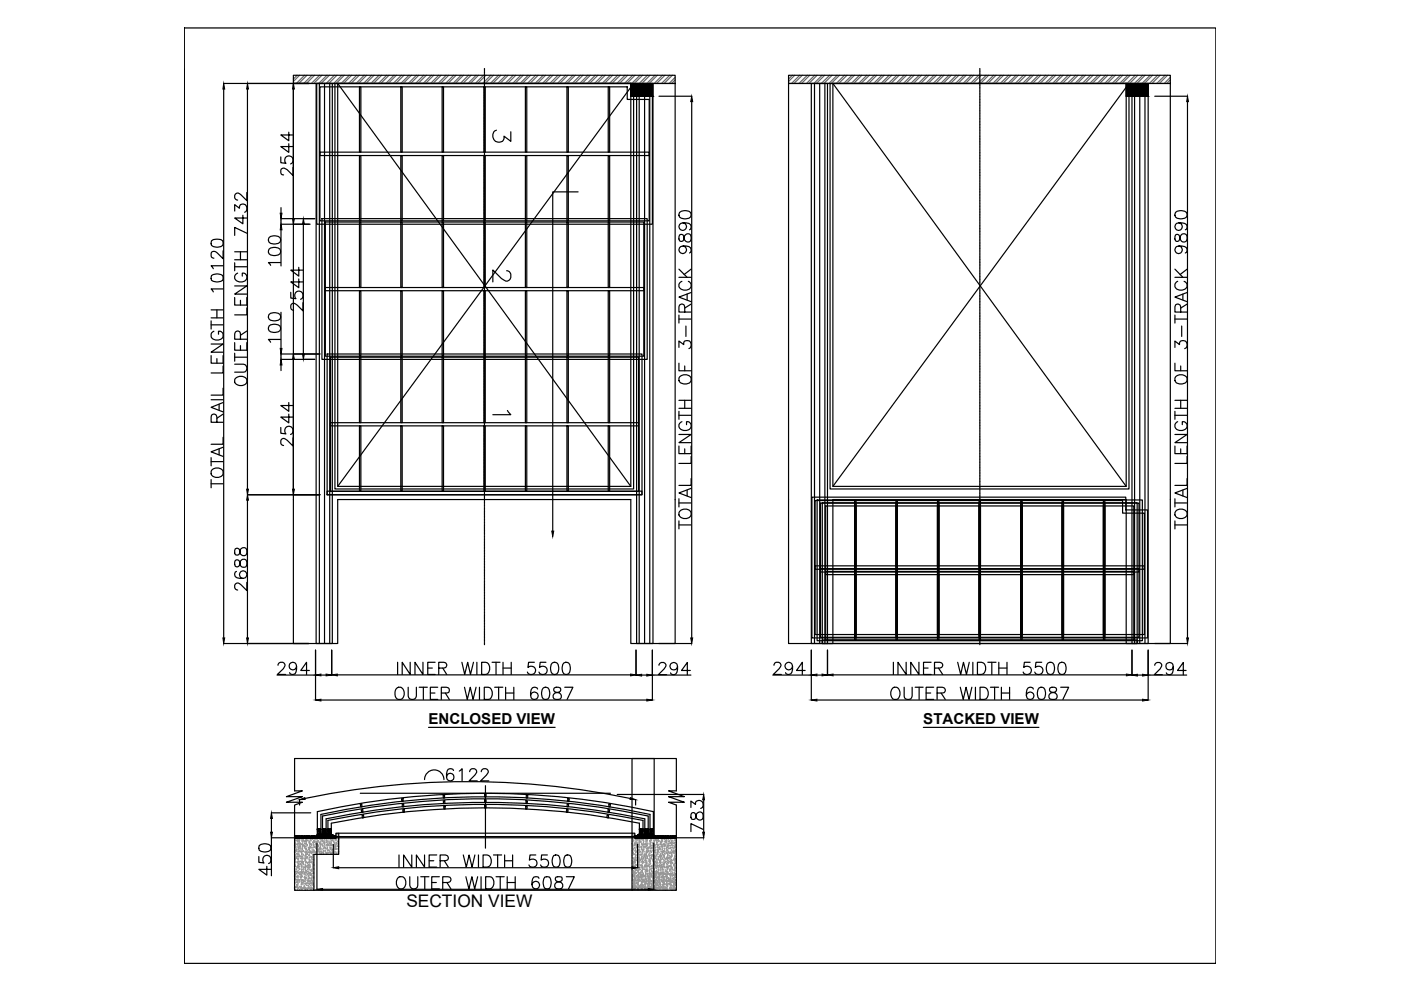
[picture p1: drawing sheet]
<svg xmlns="http://www.w3.org/2000/svg" width="297mm" height="210mm" viewBox="0 0 297 210" stroke-linecap="round" stroke-linejoin="round" font-family="sans-serif">
<defs><g id="words">
<g font-size="5.7">
<text x="103.7" y="31.4">3</text>
<text x="103.7" y="61">2</text>
</g>
<text font-size="4" x="103.7" y="89.3">1</text>
<text font-size="3.7" x="86.2" y="192.4">SECTION VIEW</text>
<g font-size="3.2">
<text x="90.9" y="153.5">ENCLOSED VIEW</text>
<text x="195.8" y="153.5">STACKED VIEW</text>
</g>
</g></defs>
<!-- layer: 0 -->
<g fill="none" stroke="#000" stroke-width=".25">
<path d="M39.1 14.9h.1M39.1 5.9h218.7v198.4h-218.7zM39.1 14.9v189.4M47.4 17.7h18.1M47.4 18.9v116.4M52.5 18.9v84.8M62.2 17.7h80.9v118.7h-9.4v-30.5h-62.1v30.5h-9.4zM62.2 16h80.9v1.7h-80.9zM62.2 18.9v27.5M67 17.7h3.5v118.7h-3.5zM71.6 17.7h62.1v85.4h-62.1zM133.7 17.7h4.7v2.7h-4.7z"/>
<path d="M134.3 17.7h-63.3v86h63.3v-83.3M167.2 17.7h80.9v118.7h-9.3v-30.5h-62.2v30.5h-9.4zM167.2 16h80.9v1.7h-80.9zM172 17.7h3.4v118.7h-3.4zM176.6 17.7h62.2v85.4h-62.2zM238.8 17.7h4.7v2.7h-4.7zM239.4 17.7h-63.4v86h63.4v-83.3M59.5 33.3v1.2l1.1 .1a.9 .9 0 0 1 0-1.3 .9 .9 0 0 1 1.4 .2 .9 .9 0 0 1-.4 1.3M61.2 30.5v1.8l-1.7-1.2h2.6M61.2 28v1.8l-1.7-1.2h2.6M62.1 35.5v1.7l-1.2-1.2a.88 .88 0 0 0-1.3-.1 .99 .99 0 0 0 .1 1.1l.4 .1M135 20.4h3.4v116h-3.4z"/>
<path d="M139.7 20.4h7M146.7 21.5v113.8M240 20.4h3.4v116h-3.4zM244.8 20.4h7M251.8 21.5v113.8M44.8 58.4a2.21 2.21 0 0 1 2.4 0 .9 .9 0 0 1-.4 1.2 2.29 2.29 0 0 1-2-.2zM44.8 51.1a2.21 2.21 0 0 1 2.4 0 .9 .9 0 0 1-.4 1.2 2.14 2.14 0 0 1-2-.3zM47.3 56.3h-2.5l.4 .7M47.3 53.2v1.7l-1.2-1.3a.83 .83 0 0 0-1.3-.1 .89 .89 0 0 0 .2 1.1l.4 .1M49.8 44.7v-1.3l1 .8a.82 .82 0 0 1 .9-1 .82 .82 0 0 1 .6 1.2l-.2 .5-.2 .1M49.8 55.7v1.7M49.8 56.6h2.5"/>
<path d="M49.8 55.1h2.5M49.8 53.4h2.5M50.4 57.9a.96 .96 0 0 0-.6 1.1 .96 .96 0 0 0 1 .8 1.08 1.08 0 0 0 1.3-.4 1.08 1.08 0 0 0-.1-1.4l-.6-.1v.6M51 53.4v1.7M51.5 45.6v1.9l-1.7-1.3h2.5M52.3 49.4l-2.5-1.2v1.7M52.3 40.8v1.7l-1.2-1.2a.76 .76 0 0 0-1.2-.1l-.1 .8 .2 .3 .4 .1M57 52.8a1.93 1.93 0 0 1 2.4 0 .82 .82 0 0 1-.4 1.3 2.04 2.04 0 0 1-2-.3l-.1-.3zM57 50.4a1.93 1.93 0 0 1 2.4 0 .83 .83 0 0 1-.4 1.2 2.04 2.04 0 0 1-2-.2l-.1-.4zM59.5 55.7h-2.6l.5 .6M59.6 44v1.2M59.6 48.7v7.7"/>
<path d="M63.3 59.1v1.9l-1.6-1.2h2.5M63.3 56.7v1.8l-1.6-1.2h2.5M64.3 47.5v27.6M66.7 46.4h-7.1v1.1h6.2M122.6 40.7h-5.4v71.9M143.9 58.8h2.6M143.9 57.1l1.8 1.7M144.1 49.8a.97 .97 0 0 0 .2 1.4h.3a1.32 1.32 0 0 0 .6-1.2 .71 .71 0 0 1 .8-.5 .71 .71 0 0 1 .5 .7 .85 .85 0 0 1-.4 1.1 1 1 0 0 1-1.1-1.2 .54 .54 0 0 0-.9-.3zM144.1 45a1.93 1.93 0 0 1 2.3 0 .85 .85 0 0 1-.3 1.3 2.1 2.1 0 0 1-2-.3l-.2-.4zM144.6 59.6a.96 .96 0 0 0-.7 1.1 .96 .96 0 0 0 1.1 .8 1.08 1.08 0 0 0 1.3-.3 1.08 1.08 0 0 0-.1-1.4l-.3-.2M144.8 52.2a.81 .81 0 0 1 .7 1.1 .81 .81 0 0 1-1.2 .3 .81 .81 0 0 1 0-1.3 2.23 2.23 0 0 1 2.1 .2 .76 .76 0 0 1-.2 1.1M144.8 47.2a.81 .81 0 0 1 .7 1.2 .81 .81 0 0 1-1.2 .3 .81 .81 0 0 1 0-1.3 2.23 2.23 0 0 1 2.1 .2 .78 .78 0 0 1-.2 1.1"/>
<path d="M146.5 57.1l-1.5 1.1M249.1 58.8h2.6M249.1 57.1l1.7 1.7M249.2 49.8a1.02 1.02 0 0 0 .2 1.4h.3a1.46 1.46 0 0 0 .6-1.2 .71 .71 0 0 1 .8-.4 .71 .71 0 0 1 .6 .6 .82 .82 0 0 1-.5 1.1 .8 .8 0 0 1-1-.7l-.1-.5a.51 .51 0 0 0-.9-.3zM249.2 45a1.93 1.93 0 0 1 2.4 0 .83 .83 0 0 1-.4 1.3 2.04 2.04 0 0 1-2-.3l-.1-.4zM249.7 59.6a.96 .96 0 0 0-.6 1.1 .96 .96 0 0 0 1 .8 1.14 1.14 0 0 0 1.2-.2 1.14 1.14 0 0 0 .3-1.3l-.5-.4M250 52.2a.81 .81 0 0 1 .6 1.1 .81 .81 0 0 1-1.2 .3 .81 .81 0 0 1 0-1.3 2.34 2.34 0 0 1 2.2 .2 .73 .73 0 0 1-.3 1.1M250 47.2a.81 .81 0 0 1 .6 1.2 .81 .81 0 0 1-1.2 .3 .81 .81 0 0 1 0-1.3 2.34 2.34 0 0 1 2.2 .2 .75 .75 0 0 1-.3 1.1M251.7 57.1l-1.5 1.1M44.8 75.4v1.6h2.5v-1.6M44.8 72.9h2.5l-2.5 1.8h2.5M44.8 68v1.8"/>
<path d="M44.8 68.9h2.5M44.8 67.4h2.5M44.8 65.7h2.5M45.4 70.2a.96 .96 0 0 0-.6 1.1 .96 .96 0 0 0 .9 .8 1.14 1.14 0 0 0 1.3-.3 1.14 1.14 0 0 0 .2-1.2l-.5-.4h-.4v.7M46 65.7v1.7M46 76v1M47.3 77.6v1.5h-2.5M47.3 61.3h-2.5l.4 .6M49.8 77.2h1.8a.86 .86 0 0 1 .7 .9 .86 .86 0 0 1-.7 .8h-1.8M49.8 72.6v1.7h2.5v-1.7M49.8 63.1v1.6h2.5v-1.6M49.8 60.6h2.5l-2.5 1.8h2.5"/>
<path d="M49.8 75.7h2.5M49.8 74.9v1.7M51 71.9l-.1-1.5a.62 .62 0 0 0-1 0l-.1 1.5h2.5M51 63.7v1M51 73.3v1M52.3 65.3v1.5h-2.5M52.3 70.2l-1.3 .9M57 69.1a1.93 1.93 0 0 1 2.4 0 .82 .82 0 0 1-.4 1.3 2.04 2.04 0 0 1-2-.3l-.1-.3zM57 66.7a1.93 1.93 0 0 1 2.4 0 .82 .82 0 0 1-.4 1.2 2.04 2.04 0 0 1-2-.3l-.1-.3zM59.5 72h-2.6l.5 .6M59.6 66.2v7.7M59.6 77.4v1.2"/>
<path d="M61.7 62v1.2l1.1 .1a.92 .92 0 0 1-.1-1.4 .92 .92 0 0 1 1.4 .2 .92 .92 0 0 1-.4 1.4M62.2 76.2v27.5M64.2 64.2v1.7l-1.2-1.2a.8 .8 0 0 0-1.3-.1 .85 .85 0 0 0 .4 1.2h.1M67.8 75.1h-8.2v1.1h7.1M143.9 77v1.6h2.6M143.9 73.7v-1.4l1.1 .8a.79 .79 0 0 1 .7-.9 .79 .79 0 0 1 .8 .7 .79 .79 0 0 1-.4 1M143.9 66.8v1.7M143.9 67.6h2.6M144.1 79.9a1.53 1.53 0 0 1 2.4 .3 1.35 1.35 0 0 1-.9 1.3 1.35 1.35 0 0 1-1.5-.6l-.2-.2zM145.2 66.2l-.2-1.5a.63 .63 0 0 0-.9 0l-.2 1.5h2.6M145.2 77.6v1M145.4 69.1v2.2"/>
<path d="M145.7 62.4v1.2M146.5 62l-2.6 1 2.6 1M146.5 64.5l-1.3 .8M249.1 77v1.6h2.6M249.1 73.7v-1.4l1 .8a.83 .83 0 0 1 .9-.9 .83 .83 0 0 1 .7 1.1l-.1 .4-.4 .2M249.1 67.6h2.6M249.1 66.8v1.7M249.4 79.7a1.57 1.57 0 0 1 2.3 .5 1.17 1.17 0 0 1-1.6 1.2 .96 .96 0 0 1-.9-.6 .96 .96 0 0 1 .2-1.1zM250.3 66.2l-.1-1.5a.65 .65 0 0 0-1 0l-.1 1.5h2.6M250.3 77.6v1M250.5 69.1v2.2M250.8 62.4v1.2"/>
<path d="M251.7 62l-2.6 1 2.6 1M251.7 64.5l-1.4 .8M44.8 97v1.8M44.8 97.9h2.5M44.8 84.8h2.5M45.1 99.5a1.48 1.48 0 0 1 2.2 .5 1.22 1.22 0 0 1-.6 1.2 1.22 1.22 0 0 1-1.3-.1 .92 .92 0 0 1-.3-1.6zM46 89.5l-.1-1.4a.62 .62 0 0 0-1.1 0v1.4h2.5M46.5 85.7v1.3M46.5 95.2v1.2M47.3 94.8l-2.5 1 2.5 1M47.3 92.7v1.5h-2.5M47.3 85.3l-2.5 1.1 2.5 .9"/>
<path d="M47.3 82.3v1.5h-2.5M47.3 87.8l-1.3 .9M49.9 80.3a1.53 1.53 0 0 1 2.4 .2 1.35 1.35 0 0 1-.9 1.3 1.35 1.35 0 0 1-1.5-.5l-.1-.3zM59.5 90.6v1.3l1.1 .1a.92 .92 0 0 1 0-1.4 .92 .92 0 0 1 1.4 .2 .92 .92 0 0 1-.4 1.3M61.2 87.8v1.9l-1.7-1.3h2.6M61.2 85.3v1.9l-1.7-1.2h2.6M62.1 92.8v1.8l-1.2-1.3a.8 .8 0 0 0-1.3-.1 .89 .89 0 0 0 .1 1.1l.4 .1M143.9 94.6v1.6h2.6v-1.6M143.9 92.1h2.6l-2.6 1.8h2.6M143.9 87.2v1.7M143.9 88.1h2.6M143.9 86.6h2.6"/>
<path d="M143.9 84.9h2.6M144.6 89.4a.96 .96 0 0 0-.7 1.1 .96 .96 0 0 0 1.1 .8 1.08 1.08 0 0 0 1.3-.4 1.08 1.08 0 0 0-.1-1.4l-.6-.1v.6M145.2 84.9v1.7M145.2 95.2v1M146.5 96.8v1.5h-2.6M249.1 94.6v1.6h2.6v-1.6M249.1 92.1h2.6l-2.6 1.8h2.6M249.1 88.1h2.6M249.1 86.6h2.6M249.1 84.9h2.6M249.1 87.2v1.7M249.7 89.4a.96 .96 0 0 0-.6 1.1 .96 .96 0 0 0 1 .8 1.14 1.14 0 0 0 1.2-.3 1.14 1.14 0 0 0 .3-1.2l-.5-.4h-.4v.6"/>
<path d="M250.3 84.9v1.7M250.3 95.2v1M251.7 96.8v1.5h-2.6M44.8 102.6h2.5M44.8 101.7v1.7M49.9 118.8a.97 .97 0 0 0 .2 1.4h.3a1.32 1.32 0 0 0 .6-1.2 .71 .71 0 0 1 .7-.5 .71 .71 0 0 1 .6 .7l-.1 .9a.76 .76 0 0 1-.8 .1 .76 .76 0 0 1-.5-.7l-.1-.5a.55 .55 0 0 0-.9-.2zM49.9 116.4a.9 .9 0 0 0 .2 1.3h.3a1.19 1.19 0 0 0 .6-1.2 .72 .72 0 0 1 .8-.4 .72 .72 0 0 1 .5 .6l-.1 .9a.76 .76 0 0 1-.8 .2 .76 .76 0 0 1-.5-.7l-.1-.5a.55 .55 0 0 0-.9-.2zM52.5 104.9h15.3M52.5 106v29.3M143.9 111.3h2.6M143.9 105.7v1.8M143.9 110.4v1.7"/>
<path d="M143.9 106.6h2.6M144.1 108.5a1.36 1.36 0 0 1 1.5-.5 1.36 1.36 0 0 1 .9 1.2 1.44 1.44 0 0 1-1.3 .8 1.44 1.44 0 0 1-1.3-.8zM145.7 103.9v1.3M146.5 103.5l-2.6 1 2.6 1M146.5 101.5v1.4h-2.6M249.1 111.3h2.6M249.1 106.6h2.6M249.1 105.7v1.8M249.1 110.4v1.7M249.4 108.2a1.35 1.35 0 0 1 1.5-.2 1.35 1.35 0 0 1 .8 1.2 1.35 1.35 0 0 1-1.5 .8 1.35 1.35 0 0 1-1.1-1.3zM250.8 103.9v1.3M251.7 103.5l-2.6 1 2.6 1"/>
<path d="M251.7 101.5v1.4h-2.6M47.4 136.4h18.1M50.1 121.2a.73 .73 0 0 0-.2 1.1 1.95 1.95 0 0 0 2.3 0 .81 .81 0 0 0-.4-1.2 .81 .81 0 0 0-1.1 .6 .81 .81 0 0 0 .8 .9M52.3 123.5v1.7l-1.2-1.2a.76 .76 0 0 0-1.2-.1l-.1 .7 .2 .4 .4 .1M66.9 137.8v10.7M70.3 137.8v5.3M134.8 137.8v5.4M138.3 137.8v10.7M139.7 136.4h7M172 137.8v10.7M175.4 137.8v5.3M240 137.8v5.4"/>
<path d="M243.4 137.8v10.7M244.8 136.4h7M58.7 143.1h8.2M58.9 141.1l.2-.4 .4-.3 .7 .1a.57 .57 0 0 1 .1 .9l-1.5 1.6h1.8M62.9 141.3a.78 .78 0 0 1-1.1 .7 .78 .78 0 0 1-.3-1.3 .78 .78 0 0 1 1.3 .1 2.4 2.4 0 0 1-.3 2.1 .79 .79 0 0 1-1.1-.3M65.6 142.2h-1.8l1.2-1.8v2.6M68 143.1h1.1M68 148.4h69.1M71.5 143.1h62.2M84 146.1a.96 .96 0 0 1 1.1-.4 .96 .96 0 0 1 .6 1 1.14 1.14 0 0 1-.3 1.3 1.14 1.14 0 0 1-1.2 .2 1.75 1.75 0 0 1-.2-2.1zM84.3 140.4v2.6M86.5 145.7v1.9a.88 .88 0 0 0 .9 .7 .88 .88 0 0 0 .9-.7v-1.9"/>
<path d="M87 140.4v2.6l-1.7-2.6v2.6M88.9 145.7h1.7M89.7 140.4v2.6l-1.7-2.6v2.6M89.8 145.7v2.6M90.7 141.6h1M90.9 154.2h26.8M91.2 146.9h1M92.3 140.4h-1.6v2.6h1.6M92.8 145.7h-1.6v2.6h1.6M93 141.6l1.5-.1a.65 .65 0 0 0 0-1l-1.5-.1v2.6M93.6 146.9h1.5l.2-.4-.1-.5-.5-.3h-1.1v2.6M93.9 141.6l.8 1.4"/>
<path d="M94.4 146.9l.9 1.4M97.9 140.4l.6 2.6 .7-2.6 .6 2.6 .6-2.6M98.5 145.7l.6 2.6 .6-2.6 .6 2.6 .6-2.6M101.1 140.4v2.6M101.7 145.7v2.6M102.1 140.4h.9a1.39 1.39 0 0 1 .9 1.3 1.39 1.39 0 0 1-.9 1.3h-.9zM102.7 145.7h.8a1.5 1.5 0 0 1 .4 2.5l-1.2 .1zM104.3 140.4h1.7M104.9 145.7h1.7M105.2 140.4v2.6M105.7 145.7v2.6M106.7 141.6h1.7"/>
<path d="M106.7 140.4v2.6M107.2 146.9h1.7M107.2 145.7v2.6M108.4 140.4v2.6M108.9 145.7v2.6M113.3 140.4h-1.2l-.2 1.1a.92 .92 0 0 1 1.4 0 .92 .92 0 0 1-.2 1.4 .92 .92 0 0 1-1.3-.4M114 146.1a.75 .75 0 0 0-1.1-.3 2 2 0 0 0 0 2.4 .81 .81 0 0 0 1.1-.4 .81 .81 0 0 0-.5-1.1 .81 .81 0 0 0-1 .7M115.2 145.8a.83 .83 0 0 1 1.2 .4 2.14 2.14 0 0 1-.2 2 .92 .92 0 0 1-1.3-.4 2.14 2.14 0 0 1 .3-2zM115.8 140.4h-1.3l-.1 1.1a.92 .92 0 0 1 1.4 0 .92 .92 0 0 1-.2 1.4 .92 .92 0 0 1-1.3-.4M117.1 140.5a.85 .85 0 0 1 1.2 .4 2.1 2.1 0 0 1-.2 2 .83 .83 0 0 1-1.2-.4 2.04 2.04 0 0 1 .2-2zM117.5 145.8a.54 .54 0 0 0 .3 .9 1.04 1.04 0 0 1 1.2 1.1l-.1 .3a1.09 1.09 0 0 1-1.6-.3 .8 .8 0 0 1 .7-.9l.5-.2a.54 .54 0 0 0 .3-.9l-.4-.1zM119.6 140.5a.85 .85 0 0 1 1.2 .4 2.1 2.1 0 0 1-.3 2 .83 .83 0 0 1-1.2-.4 2.04 2.04 0 0 1 .3-2z"/>
<path d="M119.7 145.7h1.8l-1.3 2.6M136 143.1h1.1M138.3 143.1h8.2M139.7 141.1v-.2a.8 .8 0 0 1 .8-.5 .8 .8 0 0 1 .7 .5l-.4 .9-1.2 1.2h1.7M143.7 141.3a.81 .81 0 0 1-1.2 .7 .81 .81 0 0 1-.3-1.3 .81 .81 0 0 1 1.3 .1 2.29 2.29 0 0 1-.2 2.1 .75 .75 0 0 1-1.1-.2M146.4 142.2h-1.9l1.2-1.7v2.5M163.8 143.1h8.2M164.1 141.1l.2-.6 .8-.1a.63 .63 0 0 1 .4 1l-1.5 1.6h1.7M168 141.3a.8 .8 0 0 1-1.1 .7 .8 .8 0 0 1-.3-1.3 .8 .8 0 0 1 1.3 .1 2.23 2.23 0 0 1-.2 2.1 .73 .73 0 0 1-1.1-.3M170.7 142.2h-1.8l1.2-1.8v2.6M173.2 143.1h1.1M173.2 148.4h69"/>
<path d="M176.6 143.1h62.2M189.3 145.8a1.2 1.2 0 0 1 1.4 .5 1.2 1.2 0 0 1 0 1.4 .94 .94 0 0 1-1.1 .6 .94 .94 0 0 1-.7-1 1.76 1.76 0 0 1 .4-1.5zM189.4 140.4v2.6M191.7 145.7v1.9a.86 .86 0 0 0 .8 .7 .86 .86 0 0 0 .9-.7v-1.9M192.1 140.4v2.6l-1.7-2.6v2.6M194 145.7h1.7M194.8 140.4v2.6l-1.7-2.6v2.6M194.9 145.7v2.6M195.8 154.2h24.5M195.8 141.6h1M196.4 146.9h.9M197.4 140.4h-1.6v2.6h1.6"/>
<path d="M198 145.7h-1.6v2.6h1.6M198.1 141.6l1.5-.1a.58 .58 0 0 0 0-1l-1.5-.1v2.6M198.7 146.9h1.5a.62 .62 0 0 0 0-1.1l-1.5-.1v2.6M199 141.6l.9 1.4M199.5 146.9l.9 1.4M203 140.4l.7 2.6 .6-2.6 .6 2.6 .6-2.6M203.6 145.7l.6 2.6 .6-2.6 .7 2.6 .6-2.6M206.3 140.4v2.6M206.8 145.7v2.6M207.2 140.4h.9a1.36 1.36 0 0 1 .9 1.3 1.36 1.36 0 0 1-.9 1.3h-.9zM207.8 145.7h.8a1.37 1.37 0 0 1 .9 1.3 1.37 1.37 0 0 1-.9 1.3h-.8zM209.4 140.4h1.8"/>
<path d="M210 145.7h1.7M210.3 140.4v2.6M210.9 145.7v2.6M211.8 141.6h1.7M211.8 140.4v2.6M212.3 146.9h1.8M212.3 145.7v2.6M213.5 140.4v2.6M214.1 145.7v2.6M218.4 140.4h-1.2l-.1 1.1a.92 .92 0 0 1 1.3 0 .92 .92 0 0 1-.1 1.4 .92 .92 0 0 1-1.4-.4M219.1 146.1a.75 .75 0 0 0-1.1-.3 2 2 0 0 0 0 2.4 .81 .81 0 0 0 1.2-.4 .81 .81 0 0 0-.6-1.1 .81 .81 0 0 0-1 .7M220.3 145.8a.82 .82 0 0 1 1.2 .4 2.14 2.14 0 0 1-.2 2 .92 .92 0 0 1-1.2-.4 2.14 2.14 0 0 1 .2-2z"/>
<path d="M220.9 140.4h-1.3l-.1 1.1a.92 .92 0 0 1 1.4 0 .92 .92 0 0 1-.2 1.4 .92 .92 0 0 1-1.3-.4M222.2 140.5a.84 .84 0 0 1 1.2 .4 2.1 2.1 0 0 1-.2 2 .83 .83 0 0 1-1.2-.4 2.04 2.04 0 0 1 .2-2zM222.6 145.8a.54 .54 0 0 0 .3 .9 1.04 1.04 0 0 1 1.2 1.1l-.1 .3a1.09 1.09 0 0 1-1.6-.3 .8 .8 0 0 1 .8-.9l.5-.2a.55 .55 0 0 0 .2-.9l-.4-.1zM224.7 140.5a.84 .84 0 0 1 1.2 .4 2.1 2.1 0 0 1-.2 2 .83 .83 0 0 1-1.3-.4 2.04 2.04 0 0 1 .3-2zM224.9 145.7h1.7l-1.2 2.6M241.1 143.1h1.1M243.4 143.1h8.2M244.8 141.1l.2-.4 .3-.2 .8 .1a.55 .55 0 0 1 .1 .8l-1.5 1.6h1.7M248.8 141.3a.79 .79 0 0 1-1.1 .7 .79 .79 0 0 1-.3-1.3 .79 .79 0 0 1 1.2 .1 2.47 2.47 0 0 1-.2 2.1 .79 .79 0 0 1-1.1-.2M251.5 142.2h-1.8l1.2-1.7v2.5M55 179.3a2 2 0 0 1 2.3 0 .92 .92 0 0 1-.3 1.2 2.14 2.14 0 0 1-2-.2zM57.5 172.3h8.4"/>
<path d="M57.5 173.5v2.9M62.5 177.6h8.7v-.9h.6v4.4h-5.2v7.7h-4.1zM62.5 177.4h.1M62.5 177.5h.1M62.5 177.4h8.7v.2h-8.7zM62.5 177.4v-6.7l1.6-.6h-3.4l3.4-1.2h-3.4l3.4-1.2h-1.6v-6.9h80.9v6.9h-1.7l3.4 1.2h-3.4l3.4 1.2h-3.4l1.7 .6v6.8M62.5 177.6h.1M62.5 177.4v.1M62.5 177.4h.2l-.2 .2M62.6 177.4h.1M62.6 177.4l-.1 .2M62.6 177.5h.1"/>
<path d="M62.6 177.4v.1M62.6 177.5l-.1 .1M62.6 177.6h.1M62.7 177.5l.1-.1-.1 .2 .1-.1M62.7 177.5l.3 .1M62.7 177.6h.1M62.7 177.6h-.1M62.7 177.4l-.1 .2M62.7 177.5v.1M62.8 177.5l-.2 .1M62.8 177.6h.1M62.8 177.4h.1"/>
<path d="M62.8 177.4v.1M62.8 177.4l-.3 .2M62.9 177.4l-.2 .1M62.9 177.4h.1M62.9 177.6h.1M62.9 177.4l-.1 .1M62.9 177.5v.1M62.9 177.5l-.1 .1M63 177.4h.1M63 177.4l-.2 .1M63 177.5h.1M63 177.4l-.2 .2"/>
<path d="M63 177.6h.1M63 177.4v.1M63.1 177.5l-.1 .1M63.1 177.5h.1M63.1 177.4l-.2 .2 .3-.2M63.1 177.4l-.1 .2M63.1 177.6h.1M63.1 177.6h.4M63.2 177.4h.1M63.2 177.5v.1M63.2 177.4l-.1 .1M63.2 177.5l-.1 .1"/>
<path d="M63.2 177.4v.2l.1-.1M63.2 177.6h.1M63.2 177.5h.1M63.3 177.4l-.3 .2M63.3 177.6h.1M63.3 177.4h.1M63.3 177.4h-.1M63.3 177.4l-.1 .1M63.3 177.5h.1M63.3 177.5l.1 .1M63.4 177.4h.1M63.4 177.6h.1"/>
<path d="M63.4 177.5v.1M63.4 177.5l.1 .1M63.5 177.4l-.2 .1M63.5 177.5h.1M63.5 177.6h.1M63.5 177.4l-.2 .2M63.5 169.5v1.2M63.5 177.5v.1M63.6 177.4l-.2 .1M63.6 177.4h.1M63.6 177.5h.1M63.6 177.4l-.1 .1"/>
<path d="M63.6 177.5l-.1 .1M63.6 177.4v.1M63.6 177.4l-.2 .2M63.6 177.6h.1M63.6 177.4h.2l-.1 .2M63.7 177.4h.1M63.7 177.5l-.1 .1M63.7 177.5h.4M63.7 177.5h.1M63.7 177.4l-.1 .2M63.7 177.6h.1M63.8 177.6h.1"/>
<path d="M63.9 177.4l-.2 .1M63.9 177.5l-.2 .1M63.9 177.6h.1M63.9 177.4l-.1 .2 .1-.1M63.9 177.4h.1M63.9 177.4v.2M63.9 177.4l-.3 .2 .1-.2-.1 .1M64 177.4l-.2 .1M64 177.5h.1M64 177.6h.1M64 177.4l-.1 .1M64 177.4l-.1 .2"/>
<path d="M64 177.4h.1M64 177.5v.1M64.1 177.4h.1M64.1 177.5h.1M64.1 177.4v.1M64.1 177.4l-.2 .2M64.1 177.6h.1M64.1 177.5l.4 .1M64.2 177.4h-.1M64.2 177.5l-.1 .1M64.2 177.5l.2-.1-.1 .2M64.2 177.6h.1"/>
<path d="M64.2 177.5h.1M64.3 177.4l-.3 .2 .1-.2M64.3 177.4h.1M64.3 177.4l-.3 .2M64.3 177.6l-.1-.2-.1 .2M64.4 177.6h.1M64.4 177.4h.1M64.4 177.4l-.2 .2 .2-.1M64.4 177.5l-.1 .1M64.4 177.5h.1M64.4 177.5v.1M64.5 177.4l-.2 .2"/>
<path d="M64.5 177.5h.1M64.5 177.4h.1M64.5 177.6h.1M64.5 177.4l-.1 .1M64.6 177.4h.1M64.6 177.4l-.2 .1M64.6 177.5h.1M64.6 177.6h.1M64.6 177.5h-.1M64.6 177.4l-.2 .2M64.7 177.4l-.2 .2M64.7 177.4h.1"/>
<path d="M64.7 177.6h.1M64.7 169.3a168 168 0 0 1 68.9 0M64.7 177.4l-.1 .1M64.7 177.4v.2M64.7 177.4v.1M64.7 177.5l-.1 .1M64.7 177.5h.1M64.8 177.4l-.3 .2 .4-.2M64.8 177.4h.1M64.8 177.5l-.1 .1M64.8 177.4l-.1 .1M64.8 177.5l-.1 .1v-.1"/>
<path d="M64.8 177.5h.1M64.8 177.4v.1M64.8 177.5v.1M64.9 177.4l-.1 .2 .1-.1M64.9 177.6h.1M64.9 177.5l-.1 .1M64.9 177.4h.1M64.9 177.5h.1M64.9 177.5v.1M65 177.4l-.2 .1M65 177.5h-.2M65 177.5h.1"/>
<path d="M65 177.6h.1M65 177.4h.1M65 177.5v.1M65 177.4v.1M65 177.5l-.3 .1M65.1 177.4h.1M65.1 177.4l-.2 .1M65.1 177.5h.1M65.1 177.6h.1M65.1 177.4l-.2 .2M65.1 177.4l-.1 .1M65.1 177.4h.2l-.3 .2"/>
<path d="M65.2 177.4l-.2 .2M65.2 177.4l-.1 .1M65.2 177.5h.1M65.2 177.4h.1M65.2 177.5l-.1 .1M65.2 177.6h.1M65.2 177.4v.1M65.2 177.5l.4 .1M65.3 177.4v.1M65.3 177.5v.1M65.3 177.4l-.1 .1M65.3 177.4l-.1 .2"/>
<path d="M65.3 177.5l-.1 .1M65.3 177.5v.1l.1-.1M65.3 177.6h.1M65.3 177.4h.1M65.4 177.4l-.4 .2M65.4 177.4h.1M65.5 177.4l-.2 .1M65.5 177.4h.1M65.5 177.6h.1M65.5 177.4l-.1 .1M65.5 177.5v.1M65.5 177.5h.1"/>
<path d="M65.6 177.4l-.2 .2M65.6 177.6h.1M65.6 177.4h.1M65.6 177.5h-.1M65.6 177.4l-.2 .2 .1-.1M65.6 177.4l-.1 .1M65.6 177.5h.1M65.7 177.5l-.2 .1M65.7 177.5h.1M65.7 177.4l-.2 .2 .3-.2M65.7 177.6h.1M65.7 177.4h.1"/>
<path d="M65.7 177.6h.4M65.8 177.4h.1M65.8 177.4v.2M65.8 177.4l-.1 .1M65.8 177.5l-.2 .1 .3-.2-.2 .2M65.8 177.6h.1M65.9 177.5l-.1 .1M65.9 177.5h.1M65.9 177.5l.1 .1M66 177.4l-.2 .2M66 177.4h.1M66 177.5l.1-.1-.2 .2h-8.4v8.1"/>
<path d="M66 177.6h.1M66.1 177.4h.1M66.1 177.4l-.2 .1M66.1 177.5h.1M66.1 177.6h.1M66.1 177.5l-.1 .1M66.1 177.5v.1M66.1 177.4v.1M66.2 177.4h.1M66.2 177.4l-.2 .1M66.2 177.6h.1M66.2 177.5h.1"/>
<path d="M66.2 177.5h-.1M66.2 177.4l-.2 .2M66.2 177.5l.1-.1-.2 .2 .3-.1M66.2 177.5l-.1 .1M66.3 177.4h.1M66.3 177.5l-.1 .1M66.3 177.5h.3M66.3 177.5h.1M66.3 177.4v.1M66.3 177.5v.1M66.3 177.6h.1M66.4 177.6h.1"/>
<path d="M66.4 177.4l-.4 .2M66.4 177.4l-.1 .2 .1-.1M66.4 177.5h.1M66.4 177.4l-.1 .1M66.5 177.4l-.1 .1M66.5 177.4h.1M66.5 177.6h.1M66.5 177.4l-.1 .2M66.6 177.4l-.2 .1 .2-.1M66.6 177.5h.1M66.6 177.6h.1M66.6 177.4l-.2 .2"/>
<path d="M66.6 177.4h.1M66.7 177.4l-.2 .1M66.7 177.5l-.1 .1M66.7 177.6h.1M66.7 177.4h.1M66.7 177.5h.1M66.7 177.4l-.2 .2M66.7 177.4l-.1 .2M66.7 177.5h.4M66.7 177.4v.1M66.8 177.5l-.2 .1M66.8 177.5h.1"/>
<path d="M66.8 177.4h.1M66.8 177.6h.1M66.8 177.4v.1M66.9 177.4l-.3 .2M66.9 177.4l-.2 .1M66.9 177.5l-.2 .1 .2-.2v.2l.1-.1M66.9 177.4v.1M66.9 177.5v.1M66.9 177.5h.1M66.9 177.6h.1M66.9 177.4h.1M67 177.4h.1"/>
<path d="M67 177.5v.1M67 177.4l-.2 .2M67.1 177.4l-.2 .2M67.1 177.5h.1M67.1 177.4h.1M67.1 177.6h.1M67.1 177.4l-.1 .1M67.2 177.4h.1M67.2 177.4l-.2 .1M67.2 177.5h.1M67.2 177.6h.1M67.2 177.5h-.1"/>
<path d="M67.2 177.4l-.3 .2M67.2 178.8v9.8M67.2 177.4l-.2 .2M67.2 177.5v.1M67.3 175.9h.1M67.3 177.1h.1M67.3 172.1a164.9 164.9 0 0 1 71.2 0v3.8h-.7v-3.2a164.2 164.2 0 0 0-69.8 0v3.2h-.7zM67.3 177.5h.1M67.3 175.9v1.2M67.3 177.4v.1M67.3 177.4l-.1 .1M67.3 176.7h.1"/>
<path d="M67.3 177h.1M67.3 176.3h.1M67.3 176.3h.4M67.3 177.6h.1M67.3 175.9v.8M67.4 176.8h.1M67.4 176.7h.1M67.4 176.2h.1M67.4 176.3h.1M67.4 177.4l-.3 .2 .4-.2M67.4 177.4h.1M67.4 177.4l-.2 .2"/>
<path d="M67.4 177.5l-.1 .1M67.4 176.2v.1M67.4 177.5v.1M67.4 176.8l-.1 .2M67.4 177.5l-.2 .1M67.4 177.5h.1M67.5 176.2h.1M67.5 177.6h.1M67.5 177.4v.2M67.5 176.2h-.1M67.5 175.9h.1M67.5 176.3h.1"/>
<path d="M67.5 177.4h.1M67.5 175.9h.5M67.5 175.9v.4M67.5 177.4l-.1 .1M67.5 176v.3h.2M67.5 176h.1M67.5 177.5l-.1 .1 .1-.1M67.5 177.5h.1M67.5 177.5v.1M67.6 176.3h.1M67.6 177.4h.1M67.6 177.6h.1"/>
<path d="M67.6 177.5v.1M67.6 177.4l-.1 .1M67.6 177.6l.4-.2-.1 .2M67.7 177.4h.1M67.7 177.4l-.3 .2M67.7 177.5h.1M67.7 177.6h.1M67.7 177.5h-.1M67.7 176.7h.1M67.7 176.3h.1M67.7 177.2h.1M67.7 176.8h.1"/>
<path d="M67.7 177.1h.1M67.7 176.9h.1M67.7 177h.1M67.7 176h.1M67.7 177.4l-.2 .2M67.7 177.4l-.1 .1M67.7 177.6h-.4M67.7 176v.1M67.7 176.3v.8M67.7 177.4v.1M67.7 176.8l-.4 .3M67.7 176.7l-.4 .3"/>
<path d="M67.7 176.5h.1M67.7 176.4h.1M67.7 177.4l-.1 .2M67.7 176.4h.3M67.7 176.5v.6M67.7 177.5v.1M67.8 176.5v.1M67.8 176.5h.1M67.8 176h.1M67.8 177.4h.1M67.8 177.5l-.1 .1M67.8 177.6h.1"/>
<path d="M67.8 177.4v.1M67.8 176.6h.1M67.8 177.5l.4 .1M67.9 176.5v.1M67.9 176.6h.1M67.9 177.4l-.3 .2M67.9 176.1h.1M67.9 177.4h-.2M67.9 177.5h.1M67.9 176.5h.1M67.9 176h.1M67.9 177.4l-.1 .1"/>
<path d="M67.9 177.4l-.2 .2 .2-.1M67.9 177.6h.1M68 177.1h.1M68 176.5h.1M68 176.4h.1M68 176h.1M68 177.5l-.1 .1M68 176v1.1M68 177.5h.1M68 175.9h.1M68 177h.1M68 177.4l-.1 .1 .1-.1"/>
<path d="M68 177.4h.1M68 177.6h.1M68 175.9v1.2M68 177.4v.1M68 177.5v.1M68.1 177.4l-.1 .1M68.1 177.4h.1M68.1 177.6l.2-.2zM68.1 177.5v.1M68.1 177.5h.1M68.2 177.4l-.3 .2M68.2 177.5h.1"/>
<path d="M68.2 177.6h.1M68.2 177.4h.1M68.2 177.5h-.1M68.2 177.4l-.2 .2 .1-.1M68.2 177.4l-.1 .1M68.3 177.4h.1M68.3 177.5l-.1 .1M68.3 177.5h.1M68.3 177.5h-.1M68.3 177.6h.1M68.3 177.6h.4M68.3 177.4v.2"/>
<path d="M68.4 173a164.6 164.6 0 0 1 69 0v2.9h-.7v-2.3a165.1 165.1 0 0 0-67.6 0v2.3h-.7zM68.4 177.4l-.1 .1M68.4 175.9v1.2M68.4 177.5h.1M68.4 176.7h.1M68.4 177h.1M68.4 176.3h.1M68.4 175.9h.1M68.4 177.1h.1M68.4 177.4l-.1 .2M68.4 177.6h.1M68.4 176.3h.4"/>
<path d="M68.4 175.9v.8M68.4 177.4h.1M68.5 176.7h.1M68.5 176.2h.1M68.5 176.3h.1M68.5 175.9h.1M68.5 177.4l-.3 .2 .1-.1M68.5 177.4h.1M68.5 177.5l-.1 .1M68.5 176.2v.1M68.5 176.8l-.1 .2M68.5 176.8h.1"/>
<path d="M68.5 177.4l-.2 .2M68.5 177.5l-.2 .1M68.5 177.5h.1M68.6 176.2h.1M68.6 177.4l-.2 .2M68.6 177.4h.1M68.6 177.5l-.1 .1M68.6 177.6h.1M68.6 177.4l-.1 .2M68.6 177.6h-.1M68.6 175.9h.1M68.6 176.3h.1"/>
<path d="M68.6 177.5l.1-.1-.2 .2M68.6 175.9h.5M68.6 175.9v.4M68.6 177.5h.1M68.6 176v.3h.2M68.6 176h.1M68.6 177.4l-.1 .1M68.7 176.3h.1M68.7 177.5h.1M68.7 177.6h.1M68.7 177.5v.1M68.7 177.4h.1"/>
<path d="M68.7 177.4v.1M68.7 177.4l.1 .1M68.8 177.2h.1M68.8 177.4l-.2 .1M68.8 177.6h.1M68.8 177.5h.1M68.8 177.5h-.1M68.8 177h.1M68.8 176.9h.1M68.8 176.9v.1M68.8 177.4l-.2 .2M68.8 177.5l-.1 .1"/>
<path d="M68.8 177.1h.1M68.8 177.4v.1M68.8 176.8l-.4 .3M68.8 176.7l-.4 .3M68.8 176.7h.1M68.8 176.3h.1M68.8 176.8h.1M68.8 176h.1M68.8 177.4h.1M68.8 177.5v.1M68.8 177.6l.2-.1zM68.8 176v.1"/>
<path d="M68.8 176.3v.8M68.9 176.5h.1M68.9 176.4h.1M68.9 176h.1M68.9 176.4h.2M68.9 177.5h.1M68.9 176.5v.1M68.9 177.6h.1M68.9 177.4h.1M68.9 177.5h.3M68.9 177.4v.2M69 176.6h.1"/>
<path d="M69 176.5h.1M69 176h.1M69 176.1h.1M69 177.4h-.2M69 177.5h.1M69 176.5v.1M69 177.5l-.3 .1M69 177.4l-.1 .1M69 177.6h.1M69 177.5v.1M69.1 177.4l-.1 .1M69.1 177.4h.1"/>
<path d="M69.1 177.6h.1M69.1 176.5h.1M69.1 176.4h.1M69.1 176h.1M69.1 177.5v.1M69.1 175.9h.1M69.1 177h.1M69.1 177.1h.1M69.1 177.5h.1M69.1 175.9v1.2M69.2 177.4l-.2 .1M69.2 177.4h.1"/>
<path d="M69.2 177.4l-.2 .2M69.2 177.4l-.1 .1M69.2 177.5v.1M69.2 177.5h.1M69.3 177.4l-.2 .1M69.3 177.5h-.1M69.3 177.6h.1M69.3 177.4h.1M69.3 177.5h.1M69.3 177.4l-.2 .2M69.3 177.5h.4M69.4 177.4l-.2 .2 .3-.2-.2 .1"/>
<path d="M69.4 177.4h-.1M69.4 177.4v.1M69.4 177.4h.1M69.4 177.5l-.2 .1M69.4 177.5l-.1 .1M69.4 177.6h.1M69.5 177.5l-.2 .1M69.5 177.6h.1M69.5 177.5h.1M69.5 177.4v.1M69.5 177.5v.1M69.5 176.7h.1"/>
<path d="M69.5 177.1h.1M69.5 177.4l-.1 .2M69.5 175.9v1.2M69.5 177.4l.1 .2M69.5 177.4h.1M69.6 176.7h.1M69.6 177h.1M69.6 176.3h.1M69.6 176.3h.3M69.6 176.2h.1M69.6 175.9h.1M69.6 177.4h.1"/>
<path d="M69.6 177.4l-.2 .2M69.6 176.8h-.1M69.6 176.8h.1M69.6 177.5l.1-.1-.2 .1M69.7 176.2h.1M69.7 177.5h.1M69.7 177.4h.1M69.7 177.6h.1M69.7 177.5v.1M69.7 177.5h-.1M69.7 175.9h.1M69.7 176.3h.1"/>
<path d="M69.7 176.2v.1M69.7 177.4l-.1 .1M69.7 175.9h.5M69.7 175.9v.4M69.8 176v.3h.2M69.8 176h.1M69.8 177.4l-.3 .2M69.8 177.5h-.1M69.8 177.6h.1M69.8 176.3h.1M69.8 177.4l-.1 .2M69.8 177.4h.1"/>
<path d="M69.8 177.6l.2-.1zM69.8 177.4v.1M69.8 177.5v.1M69.9 177.1h.1M69.9 177.5l-.1 .1M69.9 177.5h.1M69.9 177.2h.1M69.9 177h.1M69.9 177.6h.1M69.9 176.9h.1M69.9 176.8l-.4 .3M69.9 176.7l-.4 .3"/>
<path d="M69.9 176.7h.1M69.9 176.3h.1M69.9 176.8h.1M69.9 177.4l-.2 .2 .3-.2M69.9 177.4h.1M69.9 177.5v.1M69.9 176v.1M69.9 176.3l.1 .8M70 176.5h.1M70 177h.1M70 176.4h.1M70 176h.1"/>
<path d="M70 177.4l-.1 .1M70 177.5l-.1 .1M70 176.4h.2M70 177.5h.1M70 176.5v.1M70 176.6h.1M70 177.6h.1M70 177.4l-.1 .2M70 177.4h.1M70.1 176.5h.1M70.1 176h.1M70.1 177.5l-.2 .1"/>
<path d="M70.1 177.5h.1M70.1 176.5v.1M70.1 176.6h.1M70.1 176.1h.1M70.1 177.4l-.1 .1M70.1 177.6h.1M70.1 177.5v.1M70.2 177.4l-.2 .2M70.2 177.4l-.1 .1M70.2 177.4h.1M70.2 177.6h.1M70.2 176.5h.1"/>
<path d="M70.2 176.4h.1M70.2 176h.1M70.2 175.9h.1M70.2 177h.1M70.2 177.1h.1M70.2 177.5h.1M70.2 175.9v1.2M70.2 177.5v.1M70.3 177.4l-.2 .2M70.3 177.4l-.1 .1M70.3 177.4h.1M70.3 177.5h.1"/>
<path d="M70.3 177.6h-.4M70.3 177.4v.1M70.4 177.4h.1M70.4 177.4l-.2 .2M70.4 177.5l-.2 .1M70.4 177.6h.1M70.4 177.5h.1M70.4 177.5l.1-.1-.2 .2 .1-.1M70.4 177.4h-.1M70.4 177.5l.4 .1M70.5 177.4v.1M70.5 177.5v.1"/>
<path d="M70.5 177.5l-.2 .1M70.5 177.6h.1M70.5 177.4h.1M70.6 177.4l-.2 .1M70.6 177.4l-.1 .2 .2-.2M70.6 177.5h.1M70.6 177.4l-.1 .1M70.6 177.6h.1M70.7 177.4l-.1 .1M70.7 177.4h.1M70.7 177.5l-.1 .1M70.7 177.4l-.1 .2"/>
<path d="M70.7 179v5M70.7 177.5h.1M70.7 177.6h.1M70.8 177.4l-.3 .2M70.8 177.5h.1M70.8 177.6h.1M70.8 177.4h.1M70.8 177.5h-.1M70.8 177.4l-.2 .1M70.8 177.4l-.1 .1M70.8 177.6l.2-.2zM70.8 177.5v.1"/>
<path d="M70.9 177.4l-.2 .2 .2-.2M70.9 177.6h.1M70.9 177.4v.1M70.9 177.5h.1M70.9 177.4h.1M71 177.4l-.1 .1M71 177.5l-.2 .1M71 177.5v.1M71 177.6h.1M71 177.4h.1M71.1 177.4l-.1 .1M71.1 177.5l-.2 .1 .1-.1"/>
<path d="M71.1 177.6h.1M71.1 177.5h.1M71.1 177.4v.1M71.1 177.5v.1M71.1 177.4h.1M71.2 177.4h.1M71.2 177.5h-.3M71.2 177.5v.1M71.2 177.4l-.2 .1 .1-.1M71.2 177.4h-.1M71.2 177.4l-.2 .2M71.2 177.4v.1"/>
<path d="M71.2 177.5h.1M71.2 177.5l-.1 .1M71.2 177.6h.1M90 165.3a2.05 2.05 0 0 1 2.1-2.1 2.05 2.05 0 0 1 2 2.1M96.2 163.4a.73 .73 0 0 0-.8-.4 .73 .73 0 0 0-.6 .5 1.9 1.9 0 0 0 .2 1.9 .79 .79 0 0 0 1.2-.3 .79 .79 0 0 0-.5-1.1 .79 .79 0 0 0-1 .7M97.4 163.5l.6-.5v2.6M99.6 163.6l.2-.5 .8-.1a.63 .63 0 0 1 .3 1l-1.4 1.6h1.7M102 163.6l.2-.4a.8 .8 0 0 1 1.2 0l.1 .3-.1 .5-1.5 1.6h1.7M130.9 168.4h18.3M134 176.7h.6v.9h8.8v11.2h-9.4zM134 160.8h4.7M134.6 177.4h.1"/>
<path d="M134.6 177.5l.1-.1-.1 .2 .1-.1M134.6 177.4h8.8v.2h-8.8zM134.6 177.5h.2M134.6 177.4v.1M134.6 177.5v.1M134.6 177.5h.1M134.7 177.6h.1M134.7 177.4h.1M134.7 177.5h.1M134.8 177.4l-.2 .1M134.8 169.5v1.2M134.8 177.4l-.2 .2"/>
<path d="M134.8 177.5h.1M134.8 177.4h.1M134.8 177.6h.1M134.8 177.5l-.1 .1M134.8 177.5v.1M134.8 177.4l-.1 .1M134.9 177.4h.1M134.9 177.4l-.1 .1M134.9 177.5h.1M134.9 177.6h.1M134.9 177.4l-.2 .2M134.9 177.5h-.1"/>
<path d="M134.9 177.4v.1M135 177.4l-.2 .2M135 177.4h.1M135 177.5l-.1 .1M135 177.5l.1-.1v.1M135 177.5h.1M135.1 177.6h.1M135.1 177.4l-.3 .2 .4-.2M135.1 177.4h.1M135.1 177.4l-.1 .2M135.1 177.5l-.1 .1M135.1 177.5h.1"/>
<path d="M135.1 177.5v.1M135.2 177.6h.1M135.2 179v5M135.2 177.6h-.1M135.2 177.4h.1M135.2 177.5h-.1M135.2 177.5h.1M135.3 177.4l-.2 .1M135.3 177.5h-.1M135.3 177.5h.1M135.3 177.6h.1M135.3 177.5v.1"/>
<path d="M135.3 177.4h.1M135.4 177.4h.1M135.4 177.4l-.1 .1M135.4 177.6l.3-.2-.1 .2M135.4 177.5v.1M135.4 177.4l-.2 .2M135.4 177.5h.1M135.4 177.6h.1M135.4 177.4h.2M135.4 177.6h-.3M135.4 177.4v.1M135.5 177.4h.1"/>
<path d="M135.5 177.4l-.2 .2M135.5 177.5h.1M135.5 177.6h.1M135.5 177.4v.1M135.6 175.9h.1M135.6 177h.1M135.6 177.1h.1M135.6 177.4l-.3 .2M135.6 177.5l.1-.1-.3 .2 .1-.1M135.6 177.6h.1M135.6 175.9h.5M135.6 177.4h.1"/>
<path d="M135.6 177.5l.3 .1M135.6 177.6h-.1M135.6 176.5h.1M135.6 176.4h.1M135.6 176h.1M135.6 177.1v-2.6a165.2 165.2 0 0 0-65.4 0v1.4h-.7v-2a165.4 165.4 0 0 1 66.8 0v3.2M135.6 176.4h.3M135.6 177.4v.2M135.7 177.5l-.2 .1M135.7 177.6h.1M135.7 177.4h.1M135.7 176.5v.1"/>
<path d="M135.7 176.5h.1M135.7 176h.1M135.7 176.1h.1M135.7 176.6h.1M135.7 177.5v.1l.1-.1M135.7 177.5h.1M135.8 176.5v.1M135.8 176.6h.1M135.8 177.4l-.2 .1M135.8 177.6h.1M135.8 177.4v.2M135.8 176.5h.1"/>
<path d="M135.8 176h.1M135.8 177.4l-.1 .1M135.8 177.4h.1M135.9 176.7l.3 .3M135.9 176.8l.3 .3M135.9 176.5h.1M135.9 177h.1M135.9 177.1h.1M135.9 176.4h.1M135.9 176h.1M135.9 177.4l-.3 .2M135.9 177.4h.1"/>
<path d="M135.9 177.5h.1M135.9 176v.1M135.9 177.6h.1M135.9 176.7h.1M135.9 176.3h.1M135.9 177.2h.1M135.9 176.8h.1M135.9 176.9h.1M135.9 177.4l-.2 .2M135.9 176.3h.4M135.9 177.4l-.1 .1M135.9 177.4v.1"/>
<path d="M136 177.4h.1M136 177.5l-.1 .1M136 177.5h.1M136 177.4v.1M136 177.5h-.1M136 176.3h.1M136 177.4l-.2 .2 .3-.2M136 177.6h.1M136.1 176.3h.1M136.1 176v.3h-.2v.8M136.1 176h.1M136.1 177.4h.1"/>
<path d="M136.1 177.6h.1M136.1 177.5l.3 .1M136.1 175.9h.1M136.1 177.4l-.1 .1M136.1 175.9v.4M136.1 177.5h.1M136.2 176.3h.1M136.2 176.2h.1M136.2 177.4l-.1 .2 .2-.1M136.2 177.4l-.1 .2M136.2 177.6h.1M136.2 176.2v.1"/>
<path d="M136.2 176.8l.1 .2M136.2 177.4l-.3 .2 .1-.2M136.2 177.4h.1M136.2 177.5h.1M136.2 176.8h.1M136.2 176.7h.1M136.2 177.4l-.2 .2M136.3 176.7h-.1M136.3 177h.1M136.3 176.3h.1M136.3 175.9h.1M136.3 177.1h.1"/>
<path d="M136.3 177.4l-.1 .2M136.3 177.4h.1M136.3 177.4l-.1 .1M136.3 177.5l-.1 .1M136.3 177.6h.1M136.3 175.9v.8M136.3 177.5h.1M136.3 177.6h-.1M136.3 177.5v.1M136.4 177.5h.1M136.4 177.6h.1M136.4 177.4l-.2 .2"/>
<path d="M136.4 177.4l-.1 .1M136.4 177.4h.1M136.5 177.4h.1M136.5 177.5h.1M136.5 177.4l-.1 .1M136.5 177.4l-.2 .1M136.5 177.6h.1M136.5 177.4l-.1 .2M136.5 177.5l-.1 .1M136.5 177.4v.1M136.6 177.4l-.3 .2M136.6 177.4h.1"/>
<path d="M136.6 177.5l-.1 .1M136.6 177.5h.1M136.6 177.6h.1M136.6 177.4v.1M136.6 177.4l.1 .2M136.7 177.4l-.2 .2 .3-.1M136.7 177.5l-.1 .1 .2-.1M136.7 177.4h-.2M136.7 175.9h.1M136.7 177h.1M136.7 177.1h.1M136.7 176.5h.1"/>
<path d="M136.7 176.4h.1M136.7 176h.1M136.7 175.9h.5M136.7 176.4h.3M136.7 175.9v1.2M136.8 177.4l-.2 .1M136.8 177.6h.1M136.8 177.5v.1M136.8 176.5h.1M136.8 176h.1M136.8 177.4l-.1 .2 .3-.2M136.8 177.4h.1"/>
<path d="M136.8 177.4v.1M136.8 176.5v.1M136.8 176.6h.1M136.8 176.1h.1M136.9 176.5h.1M136.9 177.4l-.2 .1M136.9 177.5h.1M136.9 177.4h.1M136.9 177.6h.1M136.9 177.6h-.1M136.9 176.5v.1M136.9 176.6h.1"/>
<path d="M136.9 176h.1M136.9 177.4l-.1 .1M136.9 177.5v.1M136.9 177.4v.1M137 176.5h.1M137 177h.1M137 176.4h.1M137 176h.1M137 177.4h.1M137 177.5h.1M137 176.5v.6M137 176v.1"/>
<path d="M137 177.5l-.4 .1M137 176.7l.4 .3M137 176.8l.4 .3M137 176.7h.1M137 176.3h.1M137 176.3h.4M137 177.1h.1M137 176.8h.1M137 176.9h.1M137 177.4l-.2 .1M137 177.5h-.1M137 177.6h.1"/>
<path d="M137 176.3v.8M137 177.2h.1M137 177.4l-.2 .2M137 177.5h.4M137.1 177.4l-.2 .2 .3-.2-.2 .1M137.1 177.4h-.1M137.1 177.4v.1M137.1 176.3h.1M137.1 177.4h.1M137.1 177.5l-.1 .1M137.1 177.6h.1M137.2 176.3h.1"/>
<path d="M137.2 176v.3h-.2M137.2 176h.1M137.2 175.9h.1M137.2 177.6h.1M137.2 175.9v.4M137.2 177.4l.1 .1M137.2 177.5v.1M137.3 176.3h.1M137.3 177.4l-.1 .2M137.3 177.4l-.3 .2M137.3 177.6h.1M137.3 177.5v.1"/>
<path d="M137.3 177.4h.1M137.3 176.2h.1M137.3 177.4l-.2 .2M137.3 177.5l.1-.1-.2 .1M137.3 176.2v.1M137.3 177.5h.1M137.3 176.8l.1 .2M137.3 176.8h.1M137.3 176.7h.1M137.4 176.7h.1M137.4 177h.1M137.4 176.3h.1"/>
<path d="M137.4 176.2h.1M137.4 175.9h.1M137.4 177.1h.1M137.4 177.5h.1M137.4 177.4h.1M137.4 177.6h.1M137.4 175.9v.8M137.4 177.5v.1M137.4 177.5h-.1M137.4 176.7h-.1M137.4 175.9v1.2M137.5 177.4h.1"/>
<path d="M137.5 177.4l-.2 .1M137.5 177.5h.1M137.5 177.6h.1M137.5 177.4l-.2 .2M137.6 177.4l-.2 .2M137.6 177.4h.1M137.6 177.4l-.2 .1M137.6 177.5h.1M137.6 177.6l.1-.1zM137.6 177.4l-.1 .1M137.6 177.5l-.1 .1M137.6 177.6h.1"/>
<path d="M137.7 177.4l-.3 .2 .4-.2M137.7 177.4h.1M137.7 177.5l-.1 .1M137.7 177.5h.1M137.7 177.4l-.1 .1M137.7 177.5v.1M137.8 177.6h.1M137.8 177.4h.1M137.8 177.4l-.1 .2M137.8 177.6h-.1M137.8 175.9h.1M137.8 177h.1"/>
<path d="M137.8 177.1h.1M137.8 177.5l-.1 .1M137.8 175.9h.6M137.8 175.9v1.2M137.8 177.5h.1M137.9 176.5h.1M137.9 176.4h.1M137.9 176h.1M137.9 177.4l-.2 .1M137.9 177.6h.1M137.9 176.4h.2M137.9 176v1.1"/>
<path d="M137.9 177.5v.1M137.9 177.4l-.1 .2M137.9 177.4h.1M137.9 176.5v.1M137.9 176.6h.1M137.9 176.1h.1M138 176.5h.1M138 176h.1M138 177.4h.1M138 177.4l-.2 .1M138 177.5h.1M138 177.6h.1"/>
<path d="M138 177.5l-.1 .1M138 176.5v.1M138 176.6h.1M138 177.4l-.1 .2M138 177.4l-.1 .1M138 177.4v.1M138 177.6h-.4M138.1 176.5h.1M138.1 177h.1M138.1 176.4h.1M138.1 176h.1M138.1 177.4h.1"/>
<path d="M138.1 177.5h.1M138.1 176v.1M138.1 176.5v.6M138.1 176.7l.4 .3M138.1 176.8l.4 .3M138.1 176.7h.1M138.1 176.3h.1M138.1 177.1h.1M138.1 176.8h.1M138.1 176.9h.1M138.1 177.4l-.2 .2M138.1 177.5l-.2 .1"/>
<path d="M138.1 177.6h.1M138.1 176.3h.4M138.1 176.3v.6M138.1 176.9v.1M138.1 177.4h-.1M138.1 177.5l.4 .1M138.2 177.2h.1M138.2 177.4v.1M138.2 177.5v.1M138.2 176.3h.1M138.2 177.4l-.2 .2M138.2 177.5l-.1 .1"/>
<path d="M138.2 177.6h.1M138.2 177.4h.1M138.3 176.3h.1M138.3 176v.3h-.2M138.3 176h.1M138.3 177.4l-.2 .1M138.3 177.4l-.1 .2 .2-.2M138.3 175.9v.4M138.3 177.5h.1M138.4 175.9h.1M138.4 177.4l-.2 .1M138.4 177.6h.1"/>
<path d="M138.4 176.2h.1M138.4 177.4l-.1 .1M138.4 177.4h.1M138.4 177.4l-.1 .2M138.4 176.8h.1M138.4 176.7h.1M138.4 177.5l-.1 .1M138.4 177.5h.1M138.5 176.7h.1M138.5 177h.1M138.5 176.2h.1M138.5 176.3h.1"/>
<path d="M138.5 175.9h.1M138.5 177.4l-.3 .2M138.5 177.5h.1M138.5 177.6h.1M138.5 176.2v.1M138.5 177.4h.1M138.5 177.5h-.1M138.5 176.7h-.1M138.5 177.1h.1M138.5 177.4l-.1 .1M138.5 175.9v1.2M138.6 177.5l-.1 .1"/>
<path d="M138.6 177.5h.1M138.6 177.5h-.1M138.6 177.4l-.2 .2 .3-.2M138.6 177.5l.1-.1-.2 .2M138.6 177.6h.1M138.6 177.4l.1 .1M138.6 178.8v9.8M138.7 177.4h.1M138.7 177.6h.1M138.7 177.5l-.1 .1M138.7 177.5h.1M138.8 177.4l-.3 .2"/>
<path d="M138.8 177.4h.1M138.8 177.4l-.1 .1M138.9 177.6h.1M138.8 177.5h.1M138.8 177.4v.1M138.8 177.5v.1M138.9 177.4l-.2 .2 .1-.1M138.9 177.4h.1M138.9 177.5h.1M138.9 177.5v.1M139 177.4h-.1M139 177.4l-.3 .1"/>
<path d="M139 177.5h.1M139 177.6h.1M139 177.4l-.2 .2M139 177.4l-.1 .1M139 177.4h.1M139 177.4v.1M139 177.5v.1M139.1 177.4h.1M139.1 177.4l-.2 .1M139.1 177.6h.1M139.1 177.4l-.2 .2M139.1 177.4l-.1 .2"/>
<path d="M139.1 177.5l-.1 .1M139.1 177.4h.2l-.3 .2M139.1 177.5h-.4M139.1 177.4v.1M139.2 177.4h.1M139.2 177.5l-.1 .1M139.2 177.5h.1M139.2 177.6h.1M139.2 177.5h.8M139.3 177.4l-.1 .2M139.3 177.5v.1M139.3 177.4l-.1 .1"/>
<path d="M139.3 177.5l-.1 .1M139.3 177.6h.1M139.3 177.4h.1M139.4 177.4h.1M139.4 177.4v.2l.2-.2M139.4 177.4h-.1M139.4 177.4l-.4 .2M139.4 177.5h.1M139.4 177.6h.1M139.5 177.4l-.2 .1M139.5 177.5h.1M139.5 177.4h.1"/>
<path d="M139.5 177.6h.1M139.5 177.5v.1M139.5 177.4l-.2 .2 .1-.1M139.5 177.4v.1M139.5 177.4l-.1 .1M139.6 177.5h-.1M139.6 177.5h.1M139.6 177.6h.1M139.6 177.4h.1M139.6 177.4l-.2 .2M139.6 177.4v.1M139.7 177.5l-.2 .1"/>
<path d="M139.7 177.5h.1M139.7 177.4h.1M139.7 177.6h.1M139.7 177.4l.1 .2M139.7 177.4v.1M139.8 177.4l-.3 .2 .1-.2M139.8 177.4h.1M139.8 177.4l-.1 .1M139.8 177.6h.1M139.8 177.5l-.2 .1 .1-.1M139.8 177.5h.1M139.9 177.4h.1"/>
<path d="M139.9 177.4l-.2 .2M139.9 177.5l-.1 .1M139.9 177.5h.1M140 177.4l-.2 .1M140 177.4l-.1 .1M140 177.5h.1M140 177.4h.1M140 177.6h.1M140 177.6h9.2M140 177.5v.1M140.1 177.4h.1M140.1 177.4l-.2 .1"/>
<path d="M140.1 177.5h.1M140.1 177.6h.1M140.1 177.4l-.3 .2M140.1 177.4l-.1 .2M140.1 177.4l-.1 .1M140.1 177.4v.1M140.2 177.4h.1M140.2 177.4l-.1 .2M140.2 177.5h.1M140.2 177.6h.1M140.3 177.4l-.3 .2 .4-.2M140.3 177.4h.1"/>
<path d="M140.3 177.5l-.1 .1M140.3 177.5v.1M140.3 177.4l-.1 .1M140.3 177.6h.1M140.4 177.4l-.1 .2 .1-.1M140.4 177.5h.1M140.4 177.4l-.1 .1M140.4 177.6h.1M140.5 177.4l-.2 .2M140.5 177.4h.1M140.5 177.5l-.1 .1M140.5 177.6h.1"/>
<path d="M140.5 177.5h.1M140.5 177.4l-.4 .2 .2-.2M140.6 177.4h.1M140.6 177.4l-.2 .1v-.1M140.6 177.5h.1M140.6 177.6h.1M140.6 177.5h-.1M140.6 177.4l-.2 .2M140.6 177.6h-.4M140.6 177.4v.1M140.7 177.4h.1M140.7 177.4l-.2 .2"/>
<path d="M140.7 177.5l-.2 .1M140.7 177.6h.1M140.7 177.5h-.1M140.7 177.4l-.2 .1M140.7 177.4l-.1 .2M140.7 177.5l.4 .1M140.8 177.4l-.2 .2M140.8 177.5l-.2 .1M140.8 177.4l-.1 .2M140.8 177.6h.1M140.8 177.4h.1M140.9 177.4l-.2 .1"/>
<path d="M140.9 177.4l-.1 .1M140.9 177.5h-.1M140.9 177.6h.1M140.9 177.5v.1M141 177.4h.1M141 177.4l-.1 .1M141 177.4l-.2 .2 .1-.1M141 177.5v.1M141.1 177.4l-.2 .2M141.1 177.5h.1M141.1 177.4h.1M141.1 177.6h.1"/>
<path d="M141.1 177.6h-.1M141.1 177.4l-.2 .1M141.1 177.4l-.2 .2v-.1M141.2 177.4h.1M141.2 177.5h.1M141.2 177.5h-.1M141.2 177.4l-.2 .2 .2-.2M141.2 177.6h.1M141.2 177.4v.2M141.3 177.4l-.1 .1M141.3 177.4l-.2 .2 .3-.2M141.3 177.5l-.1 .1"/>
<path d="M141.3 177.6h.1M141.3 177.4h.1M141.4 177.4h.1M141.4 177.5l-.1 .1M141.4 177.4l-.2 .2M141.4 177.5l-.2 .1M141.4 177.5h.1M141.4 177.4v.1M141.4 177.5v.1M141.4 177.4v.2v-.1M141.4 177.6h.1M141.4 177.5l.1 .1"/>
<path d="M141.5 177.4h.1M141.5 177.5l.1-.1-.2 .1M141.5 177.5h.1M141.5 177.6h.1M141.6 177.5h.1M141.6 177.4h.1M141.6 177.6h.1M141.6 177.4l-.1 .1M141.6 177.5v.1M141.6 177.5h-.4M141.7 177.4h.1M141.7 177.4l-.2 .1"/>
<path d="M141.7 177.5h.1M141.7 177.6h.1M141.7 177.4l-.3 .2M141.7 177.4l-.2 .2M141.7 177.5l-.1 .1M141.7 177.4v.1M141.7 177.5v.1M141.8 177.6h.1M141.8 177.4l-.1 .1M141.8 177.5h.1M141.8 177.5l.4 .1M141.9 177.4l-.3 .2"/>
<path d="M141.9 177.5l-.2 .1 .2-.1M141.9 177.4h-.2M141.9 177.5h.1M141.9 177.4v.2M141.9 177.5l-.3 .1M141.9 177.4l-.1 .1M141.9 177.5v.1M141.9 177.6h.1M142 177.4l-.1 .1M142 177.6h.1M142 177.4h-.1M142 177.5l-.1 .1"/>
<path d="M142 177.5h.1M142 177.4h.1M142 177.5v.1M142.1 177.4l-.1 .1M142.1 177.4h.1M142.1 177.6l.2-.2zM142.1 177.5v.1M142.1 177.5h.1M142.2 177.4l-.2 .2M142.2 177.5h-.1M142.2 177.5h.1M142.2 177.6h.1"/>
<path d="M142.2 177.4h.1M142.2 177.4v.1M142.3 177.5l-.2 .1M142.3 177.5h.1M142.3 177.6h.1M142.3 177.4h.1M142.3 177.5v.1M142.3 177.5l.1-.1-.2 .2 .1-.1M142.4 177.4l-.1 .1M142.4 177.4v.1M142.4 177.5v.1M142.4 177.6h.1"/>
<path d="M142.4 177.4h.1M142.4 177.5h.1M142.5 177.4h.1M142.5 177.5v.1M142.5 177.5h.1M142.5 177.4l-.2 .2M142.6 177.4l-.2 .1M142.6 177.4l-.1 .1M142.6 177.4h.1M142.6 177.6h.1M142.6 177.5l-.3 .1M142.6 177.5h.1"/>
<path d="M142.7 177.4l-.3 .2M142.7 177.6h.1M142.7 177.4l-.2 .2M142.7 177.4h.1M142.7 177.4v.2M142.7 177.5h.1M142.8 177.5h.1M142.8 177.6h.1M142.8 177.4l-.2 .2M142.8 177.5l-.2 .1M142.8 177.4h.1M142.8 177.5v.1"/>
<path d="M142.8 177.5l.4 .1M142.9 177.4l-.1 .1M142.9 177.4l-.2 .2 .3-.1M142.9 177.5l-.1 .1 .2-.1M142.9 177.6h.1M142.9 177.4h.1M143 177.5h.1M143 177.4h-.1M143 177.5l-.1 .1M143 177.4l-.1 .1M143 177.6h.1M143 177.4v.1"/>
<path d="M143 177.5v.1M143.1 177.4l-.2 .1M143.1 177.4h.1M143.1 177.5l-.1 .1M143.1 177.6h.1M143.1 177.5h.1M143.1 177.4l-.1 .1M143.1 177.4l-.2 .2M143.2 177.4l-.2 .2M143.2 177.4h.1M143.2 177.5h.1M143.2 177.5l-.1 .1"/>
<path d="M143.3 177.4h.1M143.3 177.4l-.2 .2M143.3 177.5l-.2 .1M143.3 177.6h.1M143.3 177.5h.1M143.3 177.5h-.1M143.3 177.4l-.1 .2M143.4 177.5l-.2 .1M143.4 177.5l-.1 .1M143.4 177.5h.1M143.4 177.6h.1M146.5 171.2v-1.4l1 .8a.83 .83 0 0 1 .9-.9 .83 .83 0 0 1 .7 1.1l-.2 .4-.3 .2"/>
<path d="M146.6 172.4a.9 .9 0 0 0 .3 1.3h.2a1.4 1.4 0 0 0 .6-1.2 .73 .73 0 0 1 .8-.3 .73 .73 0 0 1 .6 .6v.5a.75 .75 0 0 1-.8 .6 .75 .75 0 0 1-.7-.8l-.1-.5a.51 .51 0 0 0-.9-.2zM149.1 175.9l-2.6-1.3v1.7M149.2 169.6v6.8M54.9 181.6v1.2l1.1 .2a.92 .92 0 0 1 0-1.4 .92 .92 0 0 1 1.3 .2 .92 .92 0 0 1-.3 1.3M56.6 183.7v1.8l-1.7-1.2h2.5M68.4 188.6h69.1M71.8 184h62.2M84.3 186.2a.98 .98 0 0 1 1.1-.3 .98 .98 0 0 1 .6 1 1.14 1.14 0 0 1-.2 1.2 1.14 1.14 0 0 1-1.2 .2 1.61 1.61 0 0 1-.3-2.1zM84.6 181.3v2.6M86.9 185.9v1.8a.85 .85 0 0 0 .8 .8 .85 .85 0 0 0 .9-.8v-1.8M87.3 181.3v2.6l-1.7-2.6v2.6M89.2 185.9h1.7"/>
<path d="M90 181.3v2.6l-1.7-2.6v2.6M90.1 185.9v2.6M91 182.5h1M91.5 187.1h1M92.6 181.3h-1.6v2.6h1.6M93.1 185.9h-1.6v2.6h1.6M93.3 182.5l1.5-.1a.57 .57 0 0 0 0-1l-1.5-.1v2.6M93.9 187.1l1.4-.1a.62 .62 0 0 0 0-1l-1.4-.1v2.6M94.2 182.5l.9 1.4M94.8 187.1l.8 1.4M98.2 181.3l.7 2.6 .6-2.6 .6 2.6 .6-2.6M98.8 185.9l.6 2.6 .6-2.6 .6 2.6 .7-2.6"/>
<path d="M101.4 181.3v2.6M102 185.9v2.6M102.4 181.3h.9a1.37 1.37 0 0 1 .9 1.3 1.37 1.37 0 0 1-.9 1.3h-.9zM103 185.9h.9a1.39 1.39 0 0 1 .8 1.3 1.39 1.39 0 0 1-.8 1.3h-.9zM104.6 181.3h1.8M105.2 185.9h1.7M105.5 181.3v2.6M106.1 185.9v2.6M107 182.5h1.7M107 181.3v2.6M107.5 187.1h1.7M107.5 185.9v2.6"/>
<path d="M108.7 181.3v2.6M109.2 185.9v2.6M113.6 181.3h-1.2l-.2 1.1a.92 .92 0 0 1 1.4-.1 .92 .92 0 0 1 0 1.4 .92 .92 0 0 1-1.4-.1v-.2M114.3 186.2a.76 .76 0 0 0-.7-.3 .76 .76 0 0 0-.7 .5 1.87 1.87 0 0 0 .3 1.9 .81 .81 0 0 0 1.1-.3 .81 .81 0 0 0-.5-1.1 .81 .81 0 0 0-1 .7M115.5 186a.9 .9 0 0 1 1.2 .4 2.29 2.29 0 0 1-.2 1.9 .82 .82 0 0 1-1.2-.3 2.29 2.29 0 0 1 .2-2zM116 181.3h-1.2l-.1 1.1a.9 .9 0 0 1 1.4 0 .9 .9 0 0 1-.2 1.3 .9 .9 0 0 1-1.3-.3M117.4 181.4a.82 .82 0 0 1 1.2 .4 2.19 2.19 0 0 1-.2 1.9 .84 .84 0 0 1-1.2-.3 2.26 2.26 0 0 1 .2-2zM117.9 186a.55 .55 0 0 0 .2 .9 1.04 1.04 0 0 1 1.2 1.1 .88 .88 0 0 1-1 .5 .88 .88 0 0 1-.7-.9 1.16 1.16 0 0 1 1.2-.7 .59 .59 0 0 0 .3-.9zM119.9 181.4a.82 .82 0 0 1 1.2 .4 2.19 2.19 0 0 1-.2 1.9 .84 .84 0 0 1-1.3-.3 2.26 2.26 0 0 1 .3-2zM120.1 185.9h1.7l-1.3 2.6"/>
</g>
<g fill="#000" stroke="#000" stroke-width=".21">
<path d="M47.4 17.7l.2 1.2h-.3zM52.5 17.7l.2 1.2h-.4zM62.2 17.7l.2 1.2h-.4zM146.7 20.4l.2 1.1h-.5zM251.8 20.4l.2 1.1h-.4zM59.4 45.2h.4l-.2 1.2zM59.6 47.5l.2 1.2h-.4zM62 46.4h.4l-.2 1.1zM64.3 46.4l.2 1.1h-.4zM59.6 76.2l.2 1.2h-.4zM59.4 73.9h.4l-.2 1.2zM62.2 75.1l.2 1.1h-.4z"/>
<path d="M64.1 75.1h.4l-.2 1.1zM52.3 103.7h.4l-.2 1.2zM52.5 104.9l.2 1.1h-.4zM62 103.7h.4l-.2 1.2zM117 112.6h.4l-.2 1.1zM47.3 135.3h.3l-.2 1.1zM52.3 135.3h.4l-.2 1.1zM146.4 135.3h.5l-.2 1.1zM251.6 135.3h.4l-.2 1.1zM66.9 143.1l1.1-.2v.4zM66.9 148.4l1.1-.1v.3zM69.1 142.9l1.2 .2-1.2 .2z"/>
<path d="M70.3 143.1l1.2-.2v.4zM133.7 142.9l1.1 .2-1.1 .2zM134.8 143.1l1.2-.1v.3zM137.1 143l1.2 .1-1.2 .2zM137.1 148.3l1.2 .1-1.2 .2zM172 143.1l1.2-.2v.4zM172 148.4l1.2-.1v.3zM174.3 142.9l1.1 .2-1.1 .2zM175.4 143.1l1.2-.2v.4zM238.8 142.9l1.2 .2-1.2 .2zM240 143.1l1.1-.1v.3zM242.2 143l1.2 .1-1.2 .2z"/>
<path d="M242.2 148.3l1.2 .1-1.2 .2zM57.5 172.3l.3 1.2h-.4zM57.4 176.4h.4l-.3 1.2zM63.5 169.5l1.1-.4 .1 .4zM133.7 169.1l1.1 .4h-1.2zM149.2 168.4l.2 1.2h-.4zM149 176.4h.4l-.2 1.2zM67.2 188.6l1.2-.2v.4zM70.7 184l1.1-.2v.4zM134 183.8l1.2 .2-1.2 .2zM137.5 188.4l1.1 .2-1.1 .2z"/>
<path d="M133.7 17.7l4.7 2.7v-2.7zM133.7 17.7l4.7 2.7h-4.7z"/>
<path d="M238.8 17.7l4.7 2.7v-2.7zM238.8 17.7l4.7 2.7h-4.7z"/>
</g>
<g fill="none" stroke="#636466" stroke-width=".25">
<path d="M63 16l-.8 .8M63.5 16l-1.3 1.3M64.6 16l-1.8 1.7M65.1 16l-1.8 1.7M66.1 16l-1.7 1.7M66.7 16l-1.7 1.7M67.7 16l-1.7 1.7M68.3 16l-1.8 1.7M69.3 16l-1.7 1.7M69.8 16l-1.7 1.7M70.9 16l-1.8 1.7M71.4 16l-1.7 1.7"/>
<path d="M72.5 16l-1.7 1.7M73 16l-1.7 1.7M74.1 16l-1.8 1.7M74.6 16l-1.8 1.7M75.6 16l-1.7 1.7M76.2 16l-1.8 1.7M77.2 16l-1.7 1.7M77.7 16l-1.7 1.7M78.8 16l-1.7 1.7M79.3 16l-1.7 1.7M80.4 16l-1.8 1.7M80.9 16l-1.7 1.7"/>
<path d="M82 16l-1.8 1.7M82.5 16l-1.8 1.7M83.5 16l-1.7 1.7M84 16l-1.7 1.7M85.1 16l-1.7 1.7M85.7 16l-1.8 1.7M86.7 16l-1.7 1.7M87.2 16l-1.7 1.7M88.3 16l-1.8 1.7M88.8 16l-1.7 1.7M89.8 16l-1.7 1.7M90.4 16l-1.7 1.7"/>
<path d="M91.5 16l-1.8 1.7M92 16l-1.8 1.7M93 16l-1.7 1.7M93.5 16l-1.7 1.7M94.6 16l-1.7 1.7M95.1 16l-1.7 1.7M96.2 16l-1.7 1.7M96.7 16l-1.7 1.7M97.8 16l-1.8 1.7M98.3 16l-1.8 1.7M99.3 16l-1.7 1.7M99.9 16l-1.8 1.7"/>
<path d="M100.9 16l-1.7 1.7M101.4 16l-1.7 1.7M102.5 16l-1.7 1.7M103 16l-1.7 1.7M104.1 16l-1.8 1.7M104.6 16l-1.7 1.7M105.7 16l-1.8 1.7M106.2 16l-1.7 1.7M107.2 16l-1.7 1.7M107.8 16l-1.8 1.7M108.8 16l-1.7 1.7M109.4 16l-1.8 1.7"/>
<path d="M110.4 16l-1.7 1.7M110.9 16l-1.7 1.7M112 16l-1.7 1.7M112.5 16l-1.7 1.7M113.6 16l-1.8 1.7M114.1 16l-1.7 1.7M115.2 16l-1.8 1.7M115.7 16l-1.8 1.7M116.7 16l-1.7 1.7M117.2 16l-1.7 1.7M118.3 16l-1.7 1.7M118.8 16l-1.7 1.7"/>
<path d="M119.9 16l-1.7 1.7M120.4 16l-1.7 1.7M121.5 16l-1.8 1.7M122 16l-1.8 1.7M123 16l-1.7 1.7M123.6 16l-1.8 1.7M124.6 16l-1.7 1.7M125.2 16l-1.8 1.7M126.2 16l-1.7 1.7M126.8 16l-1.8 1.7M127.8 16l-1.8 1.7M128.3 16l-1.7 1.7"/>
<path d="M129.4 16l-1.8 1.7M129.9 16l-1.7 1.7M131 16l-1.8 1.7M131.5 16l-1.8 1.7M132.5 16l-1.7 1.7M133.1 16l-1.8 1.7M134.1 16l-1.7 1.7M134.6 16l-1.7 1.7M135.7 16l-1.7 1.7M136.2 16l-1.7 1.7M137.3 16l-1.8 1.7M137.8 16l-1.7 1.7"/>
<path d="M138.9 16l-1.8 1.7M139.4 16l-1.8 1.7M140.4 16l-1.7 1.7M141 16l-1.8 1.7M142 16l-1.7 1.7M142.6 16l-1.8 1.7M143.1 16.4l-1.2 1.3M143.1 16.9l-.7 .8M168 16l-.8 .8M168.5 16l-1.3 1.3M169.6 16l-1.8 1.7M170.1 16l-1.8 1.7"/>
<path d="M171.2 16l-1.8 1.7M171.7 16l-1.8 1.7M172.7 16l-1.7 1.7M173.2 16l-1.7 1.7M174.3 16l-1.7 1.7M174.9 16l-1.8 1.7M175.9 16l-1.8 1.7M176.4 16l-1.7 1.7M177.5 16l-1.8 1.7M178 16l-1.8 1.7M179 16l-1.7 1.7M179.6 16l-1.8 1.7"/>
<path d="M180.7 16l-1.8 1.7M181.2 16l-1.8 1.7M182.2 16l-1.7 1.7M182.7 16l-1.7 1.7M183.8 16l-1.8 1.7M184.3 16l-1.7 1.7M185.4 16l-1.8 1.7M185.9 16l-1.7 1.7M187 16l-1.8 1.7M187.5 16l-1.8 1.7M188.5 16l-1.7 1.7M189.1 16l-1.8 1.7"/>
<path d="M190.1 16l-1.7 1.7M190.6 16l-1.7 1.7M191.7 16l-1.7 1.7M192.2 16l-1.7 1.7M193.3 16l-1.8 1.7M193.8 16l-1.8 1.7M194.9 16l-1.8 1.7M195.4 16l-1.8 1.7M196.4 16l-1.7 1.7M196.9 16l-1.7 1.7M198 16l-1.7 1.7M198.6 16l-1.8 1.7"/>
<path d="M199.6 16l-1.8 1.7M200.1 16l-1.7 1.7M201.2 16l-1.8 1.7M201.7 16l-1.7 1.7M202.7 16l-1.7 1.7M203.3 16l-1.8 1.7M204.4 16l-1.8 1.7M204.9 16l-1.8 1.7M205.9 16l-1.7 1.7M206.4 16l-1.7 1.7M207.5 16l-1.7 1.7M208 16l-1.7 1.7"/>
<path d="M209.1 16l-1.8 1.7M209.6 16l-1.7 1.7M210.7 16l-1.8 1.7M211.2 16l-1.8 1.7M212.2 16l-1.7 1.7M212.8 16l-1.8 1.7M213.8 16l-1.7 1.7M214.3 16l-1.7 1.7M215.4 16l-1.7 1.7M215.9 16l-1.7 1.7M217 16l-1.8 1.7M217.5 16l-1.7 1.7"/>
<path d="M218.6 16l-1.8 1.7M219.1 16l-1.7 1.7M220.1 16l-1.7 1.7M220.7 16l-1.8 1.7M221.7 16l-1.7 1.7M222.3 16l-1.8 1.7M223.3 16l-1.8 1.7M223.8 16l-1.7 1.7M224.9 16l-1.7 1.7M225.4 16l-1.7 1.7M226.5 16l-1.8 1.7M227 16l-1.7 1.7"/>
<path d="M228.1 16l-1.8 1.7M228.6 16l-1.8 1.7M229.6 16l-1.7 1.7M230.1 16l-1.7 1.7M231.2 16l-1.7 1.7M231.7 16l-1.7 1.7M232.8 16l-1.8 1.7M233.3 16l-1.7 1.7M234.4 16l-1.8 1.7M234.9 16l-1.8 1.7M235.9 16l-1.7 1.7M236.5 16l-1.7 1.7"/>
<path d="M237.5 16l-1.7 1.7M238.1 16l-1.8 1.7M239.1 16l-1.7 1.7M239.6 16l-1.7 1.7M240.7 16l-1.8 1.7M241.2 16l-1.7 1.7M242.3 16l-1.8 1.7M242.8 16l-1.7 1.7M243.9 16l-1.8 1.7M244.4 16l-1.8 1.7M245.4 16l-1.7 1.7M246 16l-1.8 1.7"/>
<path d="M247 16l-1.7 1.7M247.5 16l-1.7 1.7M248.1 16.4l-1.2 1.3M248.1 16.9l-.7 .8"/>
</g>
<!-- layer: HIDDEN -->
<path d="M71.6 17.7l62.1 85.4M134.3 17.7l-62.7 85.4M176.6 17.7l62.2 85.4M239.4 17.7l-62.8 85.4M71.2 177.6h63.4M71.2 177.4h63.4M71.8 176.7h62.2M76.4 168.2h53M66.6 188.8h67.4" fill="none" stroke="#000" stroke-width=".25"/>
<!-- layer: border -->
<path d="M67.7 17.7v118.7M68.8 17.7v118.7M69.9 17.7v118.7M172.7 17.7v118.7M173.8 17.7v118.7M174.9 17.7v118.7M135.5 20.4v116M136.7 20.4v116M137.8 20.4v116M240.6 20.4v116M241.7 20.4v116M242.8 20.4v116" fill="none" stroke="#000" stroke-width=".25"/>
<!-- layer: Segment support -->
<g fill="none" stroke="#000" stroke-width=".25">
<path d="M67.2 17.7h66.5v2.7h4.6v27.1h-71.1zM67.8 18.4h65.2v2.7h4.6v25.7h-69.8zM67.8 32.3h69.8v.7h-69.8zM68.3 46.4h68.9v29.8h-68.9zM69 47.1h67.5v28.4h-67.5zM69 61h67.5v.6h-67.5zM69.4 75.1h66.7v29.8h-66.7zM70.1 75.7h65.3v28.5h-65.3zM70.1 89.6h65.3v.7h-65.3zM172.1 105.4h66.6v2.7h4.6v27.2h-71.2zM172.8 106.1h65.2v2.7h4.6v25.7h-69.8zM172.8 120h69.8v.7h-69.8z"/>
<path d="M173.2 106h69v29.8h-69zM174 106.7h67.5v28.4h-67.5zM174.3 106.6h66.8v29.8h-66.8zM175.1 107.3h65.3v28.4h-65.3zM174 120.6h67.5v.7h-67.5zM175.1 121.2h65.3v.6h-65.3z"/>
</g>
<!-- layer: Bas -->
<g fill="none" stroke="#000" stroke-width=".25">
<path d="M76.2 18.4h.3v13.9h-.3zM85 18.4h.3v13.9h-.3zM93.7 18.4h.3v13.9h-.3zM102.6 18.4h.3v13.9h-.3zM111.4 18.4h.3v13.9h-.3zM120.2 18.4h.3v13.9h-.3zM129 18.4h.3v13.9h-.3zM76.2 33h.3v13.8h-.3zM85 33h.3v13.8h-.3zM93.7 33h.3v13.8h-.3zM102.6 33h.3v13.8h-.3zM111.4 33h.3v13.8h-.3z"/>
<path d="M120.2 33h.3v13.8h-.3zM129 33h.3v13.8h-.3zM76.2 47.1h.3v13.9h-.3zM85 47.1h.3v13.9h-.3zM93.7 47.1h.3v13.9h-.3zM102.6 47.1h.3v13.9h-.3zM111.4 47.1h.3v13.9h-.3zM120.2 47.1h.3v13.9h-.3zM129 47.1h.3v13.9h-.3zM76.2 61.6h.3v13.9h-.3zM76.2 75.7h.3v13.9h-.3zM85 61.6h.3v13.9h-.3z"/>
<path d="M85 75.7h.3v13.9h-.3zM93.7 61.6h.3v13.9h-.3zM93.7 75.7h.3v13.9h-.3zM102.6 61.6h.3v13.9h-.3zM102.6 75.7h.3v13.9h-.3zM111.4 61.6h.3v13.9h-.3zM111.4 75.7h.3v13.9h-.3zM120.2 61.6h.3v13.9h-.3zM120.2 75.7h.3v13.9h-.3zM129 61.6h.3v13.9h-.3zM129 75.7h.3v13.9h-.3zM76.2 90.3h.3v13.9h-.3z"/>
<path d="M85 90.3h.3v13.9h-.3zM93.7 90.3h.3v13.9h-.3zM102.6 90.3h.3v13.9h-.3zM111.4 90.3h.3v13.9h-.3zM120.2 90.3h.3v13.9h-.3zM129 90.3h.3v13.9h-.3zM181.2 106.7h.3v13.9h-.3zM181.2 107.3h.3v13.9h-.3zM181.2 106.1h.3v13.9h-.3zM190 106.7h.3v13.9h-.3zM190 107.3h.3v13.9h-.3zM190 106.1h.3v13.9h-.3z"/>
<path d="M198.8 106.7h.3v13.9h-.3zM198.8 107.3h.3v13.9h-.3zM198.8 106.1h.3v13.9h-.3zM207.6 106.7h.3v13.9h-.3zM207.6 107.3h.3v13.9h-.3zM207.6 106.1h.3v13.9h-.3zM216.4 106.7h.3v13.9h-.3zM216.4 107.3h.3v13.9h-.3zM216.4 106.1h.3v13.9h-.3zM225.2 106.7h.3v13.9h-.3zM225.2 107.3h.3v13.9h-.3zM225.2 106.1h.3v13.9h-.3z"/>
<path d="M233.9 106.7h.3v13.9h-.3zM233.9 107.3h.3v13.9h-.3zM233.9 106.1h.3v13.9h-.3zM181.2 121.3h.3v13.8h-.3zM181.2 121.8h.3v13.9h-.3zM181.2 120.7h.3v13.8h-.3zM190 121.3h.3v13.8h-.3zM190 121.8h.3v13.9h-.3zM190 120.7h.3v13.8h-.3zM198.8 121.3h.3v13.8h-.3zM198.8 121.8h.3v13.9h-.3zM198.8 120.7h.3v13.8h-.3z"/>
<path d="M207.6 121.3h.3v13.8h-.3zM207.6 121.8h.3v13.9h-.3zM207.6 120.7h.3v13.8h-.3zM216.4 121.3h.3v13.8h-.3zM216.4 121.8h.3v13.9h-.3zM216.4 120.7h.3v13.8h-.3zM225.2 121.3h.3v13.8h-.3zM225.2 121.8h.3v13.9h-.3zM225.2 120.7h.3v13.8h-.3zM233.9 121.3h.3v13.8h-.3zM233.9 121.8h.3v13.9h-.3zM233.9 120.7h.3v13.8h-.3z"/>
<path d="M76.4 170.5h.3l.1 .6h-.3zM76.6 171.7l.3-.1 .1 .6-.3 .1zM76.8 172.8h.3v.6h-.3zM85.1 169.3h.3l.1 .6h-.3zM85.3 170.5h.3v.6h-.3zM85.4 171.7l.3-.1v.6l-.3 .1zM94 168.6h.2v.6h-.2zM94 169.8h.3v.5l-.3 .1zM94.1 171l.3-.1v.6h-.3zM102.8 168.4h.3v.6h-.3zM102.8 169.5h.3v.6h-.3zM102.8 170.7h.3v.6h-.3z"/>
<path d="M111.5 170.9l.3 .1-.1 .5h-.3zM111.5 169.8h.3v.6l-.3-.1zM111.6 168.6h.3v.6h-.3zM120.2 171.6l.3 .1-.1 .6-.3-.1zM120.3 170.5h.3l-.1 .6h-.3zM120.4 169.3h.3l-.1 .6h-.3zM128.7 172.8h.3v.6h-.3zM129 171.6l.3 .1-.1 .6-.3-.1zM129.1 170.5h.3l-.1 .6h-.3z"/>
</g>
<!-- layer: OSY -->
<g fill="none" stroke="#000" stroke-width=".25">
<path d="M102.7 14.5v.5M102.7 15.1v.1M102.7 15.2v.4M102.7 15.7h.1M102.7 15.8v.4M102.7 16.3h.1M102.7 16.4v.4M102.7 16.8v.1M102.7 17v.5M102.7 17.6v.5M102.7 18.2v.5M102.7 18.8v.4"/>
<path d="M102.7 19.3h.1M102.7 19.4v.4M102.7 19.9h.1M102.7 20v.4M207.7 14.5v.5M207.7 15.1v.1M207.7 15.2v.4M207.7 15.7h.1M207.7 15.8v.4M207.7 16.3h.1M207.7 16.4v.4M207.7 16.8v.1"/>
<path d="M207.7 17v.5M207.7 17.6v.5M207.7 18.2v.5M207.7 18.8v.4M207.7 19.3h.1M207.7 19.4v.4M207.7 19.9h.1M207.7 20v.4M102.7 20.4v.1M102.7 20.6v.4M102.7 21v.5M102.7 21.6v.5"/>
<path d="M102.7 22.2v.5M102.7 22.8v.1M102.7 23v.3M102.7 23.4v.1M102.7 23.6v.3M102.7 24v.1M102.7 24.2v.3M102.7 24.6v.1M102.7 24.8v.3M102.7 33.1v.5M102.7 33.7v.4M102.7 34.2h.1"/>
<path d="M102.7 34.3v.4M102.7 34.8h.1M102.7 34.9v.4M102.7 35.3v.1M102.7 35.5v.4M102.7 35.9v.5M102.7 36.5v.5M102.7 37.1v.5M102.7 37.7v.1M102.7 37.9v.3M102.7 38.3v.1M102.7 38.5v.3"/>
<path d="M102.7 38.9v.1M102.7 39.1v.3M102.7 39.5v.1M102.7 39.7v.5M207.7 20.4v.1M207.7 20.6v.4M207.7 21v.5M207.7 21.6v.5M207.7 22.2v.5M207.7 22.8v.1M207.7 23v.3M207.7 23.4v.1"/>
<path d="M207.7 23.6v.3M207.7 24v.1M207.7 24.2v.3M207.7 24.6v.1M207.7 24.8v.5M207.7 25.4v.5M207.7 26v.5M207.7 26.5v.4M207.7 27v.1M207.7 27.1v.4M207.7 27.6h.1M207.7 27.7v.4"/>
<path d="M207.7 28.2h.1M207.7 28.3v.4M207.7 28.8v.5M207.7 29.4v.5M207.7 30v.5M207.7 30.6h.1M207.7 30.7v.4M207.7 31.2h.1M207.7 31.3v.4M207.7 31.8h.1M207.7 31.9v.5M207.7 32.5v.5"/>
<path d="M207.7 33.1v.5M207.7 33.7v.4M207.7 34.2h.1M207.7 34.3v.4M207.7 34.8h.1M207.7 34.9v.4M207.7 35.3v.1M207.7 35.5v.4M207.7 35.9v.5M207.7 36.5v.5M207.7 37.1v.5M207.7 37.7v.1"/>
<path d="M207.7 37.9v.3M207.7 38.3v.1M207.7 38.5v.3M207.7 38.9v.1M207.7 39.1v.3M207.7 39.5v.1M207.7 39.7v.5M102.7 40.3v.5M102.7 40.9v.5M102.7 41.4v.4M102.7 41.9v.1M102.7 42v.4"/>
<path d="M102.7 42.5h.1M102.7 42.6v.4M102.7 43.1h.1M102.7 43.2v.4M102.7 43.7v.5M102.7 44.3v.5M102.7 44.9v.5M102.7 45.5v.1M102.7 45.6v.4M102.7 46.1h.1M102.7 46.2v.4M102.7 46.7h.1"/>
<path d="M102.7 46.8v.4M102.7 47.2v.1M102.7 47.4v.5M102.7 48v.5M102.7 48.6v.5M102.7 49.2v.4M102.7 49.7h.1M102.7 49.8v.4M102.7 50.2v.1M102.7 50.4v.4M102.7 50.8v.1M102.7 51v.4"/>
<path d="M102.7 51.4v.5M102.7 52v.5M102.7 52.6v.5M102.7 53.2v.1M102.7 53.4v.3M102.7 53.8v.1M102.7 54v.3M102.7 54.4v.1M207.7 40.3v.5M207.7 40.9v.5M207.7 41.4v.4M207.7 41.9v.1"/>
<path d="M207.7 42v.4M207.7 42.5h.1M207.7 42.6v.4M207.7 43.1h.1M207.7 43.2v.4M207.7 43.7v.5M207.7 44.3v.5M207.7 44.9v.5M207.7 45.5v.1M207.7 45.6v.4M207.7 46.1h.1M207.7 46.2v.4"/>
<path d="M207.7 46.7h.1M207.7 46.8v.4M207.7 47.2v.1M207.7 47.4v.5M207.7 48v.5M207.7 48.6v.5M207.7 49.2v.4M207.7 49.7h.1M207.7 49.8v.4M207.7 50.2v.1M207.7 50.4v.4M207.7 50.8v.1"/>
<path d="M207.7 51v.4M207.7 51.4v.5M207.7 52v.5M207.7 52.6v.5M207.7 53.2v.1M207.7 53.4v.3M207.7 53.8v.1M207.7 54v.3M207.7 54.4v.1M207.7 54.6v.5M207.7 55.2v.5M207.7 55.8v.5"/>
<path d="M207.7 56.3v.4M207.7 56.8v.1M207.7 56.9v.4M207.7 57.4h.1M207.7 57.5v.4M207.7 58h.1M207.7 58.1v.4M207.7 58.6v.5M207.7 59.2v.5M207.7 59.8v.5M102.7 62.9v.5M102.7 63.5v.5"/>
<path d="M102.7 64.1v.4M102.7 64.6h.1M102.7 64.7v.4M102.7 65.2h.1M102.7 65.3v.4M102.7 65.7v.1M102.7 65.9v.4M102.7 66.3v.5M102.7 66.9v.5M102.7 67.5v.5M102.7 68.1v.1M102.7 68.3v.3"/>
<path d="M102.7 68.7v.1M102.7 68.9v.3M102.7 69.3v.1M102.7 69.5v.3M102.7 69.9v.1M102.7 70.1v.5M102.7 70.7v.5M102.7 71.2v.6M102.7 71.8v.4M102.7 72.3h.1M102.7 72.4v.4M102.7 72.9h.1"/>
<path d="M102.7 73v.4M102.7 73.5h.1M102.7 73.6v.4M102.7 74.1v.5M102.7 74.7v.5M102.7 75.3v.5M102.7 75.9h.1M102.7 76v.4M102.7 76.5h.1M102.7 76.6v.4M102.7 77v.1M102.7 77.2v.5"/>
<path d="M102.7 77.8v.5M102.7 78.4v.5M102.7 79v.4M102.7 79.5h.1M102.7 79.6v.4M207.7 60.4v.1M207.7 60.5v.4M207.7 61h.1M207.7 61.1v.4M207.7 61.6h.1M207.7 61.7v.4M207.7 62.1v.1"/>
<path d="M207.7 62.3v.5M207.7 62.9v.5M207.7 63.5v.5M207.7 64.1v.4M207.7 64.6h.1M207.7 64.7v.4M207.7 65.2h.1M207.7 65.3v.4M207.7 65.7v.1M207.7 65.9v.4M207.7 66.3v.5M207.7 66.9v.5"/>
<path d="M207.7 67.5v.5M207.7 68.1v.1M207.7 68.3v.3M207.7 68.7v.1M207.7 68.9v.3M207.7 69.3v.1M207.7 69.5v.3M207.7 69.9v.1M207.7 70.1v.5M207.7 70.7v.5M207.7 71.2v.6M207.7 71.8v.4"/>
<path d="M207.7 72.3h.1M207.7 72.4v.4M207.7 72.9h.1M207.7 73v.4M207.7 73.5h.1M207.7 73.6v.4M207.7 74.1v.5M207.7 74.7v.5M207.7 75.3v.5M207.7 75.9h.1M207.7 76v.4M207.7 76.5h.1"/>
<path d="M207.7 76.6v.4M207.7 77v.1M207.7 77.2v.5M207.7 77.8v.5M207.7 78.4v.5M207.7 79v.4M207.7 79.5h.1M207.7 79.6v.4M102.7 80.1h.1M102.7 80.2v.4M102.7 80.6v.1M102.7 80.8v.4"/>
<path d="M102.7 81.2v.5M102.7 81.8v.5M102.7 82.4v.5M102.7 83v.5M102.7 83.6v.1M102.7 83.8v.3M102.7 84.2v.1M102.7 84.4v.3M102.7 90.3v.4M102.7 90.8h.1M102.7 90.9v.4M102.7 91.4h.1"/>
<path d="M102.7 91.5v.4M102.7 91.9v.1M102.7 92.1v.4M102.7 92.5v.1M102.7 92.7v.5M102.7 93.3v.5M102.7 93.9v.5M102.7 94.5v.4M102.7 95h.1M102.7 95.1v.4M102.7 95.5v.1M102.7 95.7v.4"/>
<path d="M102.7 96.1v.1M102.7 96.3v.3M102.7 96.7v.5M102.7 97.3v.5M102.7 97.9v.5M102.7 98.5v.1M102.7 98.7v.3M102.7 99.1v.1M102.7 99.3v.3M102.7 99.7v.1M102.7 99.9v.5M207.7 80.1h.1"/>
<path d="M207.7 80.2v.4M207.7 80.6v.1M207.7 80.8v.4M207.7 81.2v.5M207.7 81.8v.5M207.7 82.4v.5M207.7 83v.5M207.7 83.6v.1M207.7 83.8v.3M207.7 84.2v.1M207.7 84.4v.3M207.7 84.8v.1"/>
<path d="M207.7 85v.5M207.7 85.6v.5M207.7 86.1v.6M207.7 86.7v.4M207.7 87.2h.1M207.7 87.3v.4M207.7 87.8h.1M207.7 87.9v.4M207.7 88.4h.1M207.7 88.5v.4M207.7 89v.5M207.7 89.6v.5"/>
<path d="M207.7 90.2v.5M207.7 90.8h.1M207.7 90.9v.4M207.7 91.4h.1M207.7 91.5v.4M207.7 91.9v.1M207.7 92.1v.4M207.7 92.5v.1M207.7 92.7v.5M207.7 93.3v.5M207.7 93.9v.5M207.7 94.5v.4"/>
<path d="M207.7 95h.1M207.7 95.1v.4M207.7 95.5v.1M207.7 95.7v.4M207.7 96.1v.1M207.7 96.3v.3M207.7 96.7v.5M207.7 97.3v.5M207.7 97.9v.5M207.7 98.5v.1M207.7 98.7v.3M207.7 99.1v.1"/>
<path d="M207.7 99.3v.3M207.7 99.7v.1M207.7 99.9v.5M102.7 100.5v.5M102.7 101v.6M102.7 101.6v.6M102.7 102.2v.4M102.7 102.7h.1M102.7 102.8v.4M102.7 103.3h.1M102.7 103.4v.4M102.7 103.9h.1"/>
<path d="M102.7 104v.4M102.7 104.5v.5M102.7 105.1v.5M102.7 105.7v.5M102.7 106.3h.1M102.7 106.4v.4M102.7 106.8v.1M102.7 107v.4M102.7 107.4v.1M102.7 107.6v.5M102.7 108.2v.5M102.7 108.8v.5"/>
<path d="M102.7 109.4v.4M102.7 109.9h.1M102.7 110v.4M102.7 110.4v.1M102.7 110.6v.4M102.7 111v.1M102.7 111.2v.3M102.7 111.6v.5M102.7 112.2v.5M102.7 112.8v.5M102.7 113.4v.1M102.7 113.6v.3"/>
<path d="M102.7 114v.1M102.7 114.2v.3M102.7 114.6v.1M102.7 114.8v.3M102.7 115.2v.1M102.7 115.4v.5M102.7 116v.5M102.7 116.5v.6M102.7 117.1v.4M102.7 117.6h.1M102.7 117.7v.4M102.7 118.2h.1"/>
<path d="M102.7 118.3v.4M102.7 118.8h.1M102.7 118.9v.4M102.7 119.4v.5M102.7 120v.5M207.7 100.5v.5M207.7 101v.6M207.7 101.6v.6M207.7 102.2v.4M207.7 102.7h.1M207.7 102.8v.4M207.7 103.3h.1"/>
<path d="M207.7 103.4v.4M207.7 103.9h.1M207.7 104v.4M207.7 104.5v.5M207.7 105.1v.5M207.7 105.7v.5M207.7 106.3h.1M207.7 106.4v.4M207.7 106.8v.1M207.7 107v.4M207.7 107.4v.1M207.7 107.6v.5"/>
<path d="M207.7 108.2v.5M207.7 108.8v.5M207.7 109.4v.4M207.7 109.9h.1M207.7 110v.4M207.7 110.4v.1M207.7 110.6v.4M207.7 111v.1M207.7 111.2v.3M207.7 111.6v.5M207.7 112.2v.5M207.7 112.8v.5"/>
<path d="M207.7 113.4v.1M207.7 113.6v.3M207.7 114v.1M207.7 114.2v.3M207.7 114.6v.1M207.7 114.8v.3M207.7 115.2v.1M207.7 115.4v.5M207.7 116v.5M207.7 116.5v.6M207.7 117.1v.4M207.7 117.6h.1"/>
<path d="M207.7 117.7v.4M207.7 118.2h.1M207.7 118.3v.4M207.7 118.8h.1M207.7 118.9v.4M207.7 119.4v.5M207.7 120v.5M102.7 120.6v.5M102.7 121.2h.1M102.7 121.3v.4M102.7 121.8h.1M102.7 121.9v.4"/>
<path d="M102.7 122.3v.1M102.7 122.5v.4M102.7 122.9v.1M102.7 123.1v.5M102.7 123.7v.5M102.7 124.3v.5M102.7 124.9v.4M102.7 125.3v.1M102.7 125.5v.4M102.7 125.9v.1M102.7 126.1v.3M102.7 126.5v.1"/>
<path d="M102.7 126.7v.3M102.7 127.1v.5M102.7 127.7v.5M102.7 128.3v.5M102.7 128.9v.1M102.7 129.1v.3M102.7 129.5v.1M102.7 129.7v.3M102.7 130.1v.1M102.7 130.3v.5M102.7 130.9v.5M102.7 131.4v.6"/>
<path d="M102.7 132v.4M102.7 132.5h.1M102.7 132.6v.4M102.7 133.1h.1M102.7 133.2v.4M102.7 133.7h.1M102.7 133.8v.4M102.7 134.3v.5M102.7 134.9v.5M102.7 135.5v.5M102.7 136.1h.1M102.7 136.2v.5"/>
<path d="M207.7 120.6v.5M207.7 121.2h.1M207.7 121.3v.4M207.7 121.8h.1M207.7 121.9v.4M207.7 122.3v.1M207.7 122.5v.4M207.7 122.9v.1M207.7 123.1v.5M207.7 123.7v.5M207.7 124.3v.5M207.7 124.9v.4"/>
<path d="M207.7 125.3v.1M207.7 125.5v.4M207.7 125.9v.1M207.7 126.1v.3M207.7 126.5v.1M207.7 126.7v.3M207.7 127.1v.5M207.7 127.7v.5M207.7 128.3v.5M207.7 128.9v.1M207.7 129.1v.3M207.7 129.5v.1"/>
<path d="M207.7 129.7v.3M207.7 130.1v.1M207.7 130.3v.5M207.7 130.9v.5M207.7 131.4v.6M207.7 132v.4M207.7 132.5h.1M207.7 132.6v.4M207.7 133.1h.1M207.7 133.2v.4M207.7 133.7h.1M207.7 133.8v.4"/>
<path d="M207.7 134.3v.5M207.7 134.9v.5M207.7 135.5v.5M207.7 136.1h.1M207.7 136.2v.5"/>
</g>
<!-- layer: LARGE FACE -->
<path d="M69.4 104.1h66.7v.8h-66.7zM174.3 135.7h66.8v.7h-66.8z" fill="none" stroke="#000" stroke-width=".25"/>
<!-- layer: 6 -->
<g fill="none" stroke="#000" stroke-width=".25">
<path d="M67.2 177.3l.6 .1M67.2 177.3h.1M67.2 177.2h.1M67.3 177.3h.1M67.4 177.3h.1M67.6 177.3h.1M67.6 177.2h.1M67.6 177.2h.2M67.7 177.2l-.3 .1M67.7 177.2h.1M67.7 177.3h.1M67.7 176.1h.1"/>
<path d="M67.7 176.3h.1M67.7 176.3v.1M67.8 177.3h.1M67.8 177.4h.1M67.8 177.2h.1M67.9 177.2h.1M67.9 177.3h.1M67.9 177.3h.4M68.1 177.2h.2M68.1 177.2h.1M68.2 177.2h.1M68.3 177.2h.1"/>
<path d="M68.3 177.3h.1M68.3 177.2v.2h-.4M68.3 177.2v.1M68.3 177.3l.6 .1M68.3 177.2h.2M68.4 177.3h.3M68.4 177.3h.1M68.4 177.2h.1M68.4 177.2h.3M68.5 177.3h.1M68.5 177.2h.1M68.6 177.2h.1"/>
<path d="M68.7 177.3h.1M68.7 177.2h.1M68.8 177.3h.1M68.8 177.2v.1M68.8 177.2h.1M68.8 176.1h.1M68.8 176.3h.1M68.8 176.3v.1M68.9 177.3h.1M68.9 176.1h.1M69 177.2h.1M69 177.4h.1"/>
<path d="M69 177.3h.1M69.2 177.2l.2 .1h-.4M69.2 177.2h.1M69.3 177.2h.1M69.4 177.2h.1M69.4 177.3h.1M69.4 177.3l.6 .1M69.4 177.3h.2M69.4 177.4h.1M69.4 177.4h.6M69.4 177.2v.2M69.4 177.2l.1 .1"/>
<path d="M69.5 177.3h.1M69.5 177.2h.1M69.5 177.2l-.1 .2h-.4M69.5 177.2h.3M69.6 177.3h.1M69.6 177.2h.1M69.7 177.3h.1M69.7 177.2h.1M69.8 177.3h.1M69.8 177.2h.1M69.9 177.2h.1M69.9 177.2l.1 .1"/>
<path d="M69.9 177.3h.1M69.9 177.2v.1M69.9 176.1h.1M70 176.3h.1M70 176.3v.1M70 177.3h.1M70 176.1h.1M70.1 177.4h.1M70.1 177.2h.1M70.1 177.2l-.1 .1M70.1 177.3h.1M70.3 177.2h.1"/>
<path d="M70.4 177.2h.1M70.5 177.2h.1M70.5 177.3h.1M70.5 177.2v.1M70.5 177.4h.1M70.6 177.2l-.5 .1M70.6 177.4h.1M70.6 177.2h.1M70.6 177.3h.1M70.7 177.2l-.6 .1M135.2 177.2l.5 .1M135.2 177.4h.1"/>
<path d="M135.2 177.2h.1M135.2 177.3h.1M135.2 177.2v.2M135.3 177.2h.1M135.3 177.4h.1M135.3 177.2v.1M135.4 177.2h.1M135.5 177.2h.1M135.7 177.3h.1M135.7 177.3l-.5 .1M135.7 177.2h.1M135.8 177.2h.1"/>
<path d="M135.8 177.2v.1M135.8 176.1h.1M135.8 177.3h.1M135.8 177.3l.6 .1M135.9 176.1h.1M135.9 176.3h.1M135.9 176.3v.1M135.9 177.3h.1M135.9 177.2v.1M135.9 177.2h.1M136 177.2h.1M136 177.3h.1"/>
<path d="M136 177.2h.3M136 177.2h.2M136.1 177.2h.1M136.2 177.2h.1M136.2 177.3h.1M136.3 177.2h.1M136.3 177.3h.1M136.3 177.3l.5 .1M136.4 177.2h.1M136.4 177.3h.1M136.4 177.2h.2M136.4 177.2v.1"/>
<path d="M136.4 177.2l-.1 .1M136.4 177.3l-.6 .1M136.4 177.3h-.4M136.4 177.4h.1M136.4 177.2v.2M136.5 177.2h.1M136.6 177.2h.1M136.8 177.2h.1M136.8 177.3h.1M136.8 177.3h-.3M136.9 177.2h.2M136.9 177.3h.1"/>
<path d="M136.9 176.1h.1M137 176.3h.1M137 176.1h.1M137 176.3v.1M137 177.3h.1M137 177.2l.1 .1M137 177.2h.1M137.1 177.2h.1M137.1 177.3h.1M137.1 177.2h.4M137.2 177.2h.1M137.3 177.2h.1"/>
<path d="M137.3 177.3h.1M137.4 177.3h.1M137.4 177.2h.1M137.5 177.2l-.4 .1M137.5 177.3h.1M137.5 177.2h.1M137.5 177.3l.4 .1M137.5 177.2l-.1 .1M137.5 177.3l-.6 .1M137.5 177.2v.1M137.6 177.2h.1M137.6 177.3h.1"/>
<path d="M137.7 177.2h.1M137.7 177.2l-.1 .1h.3M137.9 177.3h.1M138 177.2h.1M138 177.4h.1M138 177.2v.1M138 177.3h.1M138 176.1h.1M138.1 177.3h.1M138.1 176.1h.1M138.1 176.3v.1M138.1 176.3h.1"/>
<path d="M138.1 177.2v.1M138.1 177.2h.1M138.2 177.2l.2 .1M138.2 177.2h.1M138.2 177.3h.1M138.3 177.3h.1M138.4 177.3h.1M138.5 177.3h.1M138.6 177.3h.1M138.6 177.3l-.5 .1M138.6 177.3h-.1M138.6 177.2h.1"/>
</g>
<!-- layer: axis -->
<path d="M102.9 166.6v13.2" fill="none" stroke="#000" stroke-width=".25"/>
<!-- layer: 0 -->
<g fill="none" stroke="#939598" stroke-width=".25">
<path d="M62.5 179.4h.1M62.5 179.3v.1M62.5 178.9h.1M62.5 178.1h.1M62.5 179.3l.1-.1zM62.6 179.7h.1M62.6 177.8h.1M62.6 179.4h.1M62.6 179.8h.1M62.7 178.4h.1M62.7 178.9h.1M62.7 179.7h.1"/>
<path d="M62.7 179.2h.1M62.7 177.9h.1M62.8 178.2h.1M62.8 179.1h.1M63 179.7h.1M63 179.1h.1M63.1 178.6h.1M63.1 179.2h.1M63.1 178.4h.1M63.2 179.6h.1M63.2 178.1h-.2l.2-.1v.2M63.3 178.9h.1"/>
<path d="M63.3 179.9h.1zM63.4 179.2h.1M63.4 179.7h.1M63.4 179.7v.2l-.1-.1zM63.4 178.3h.1M63.4 178.7h.1M63.4 178.5h.1M63.4 179.6h.1M63.4 177.7h.1M63.5 177.8h.1M63.5 178h.1M63.5 178.2l-.1 .1z"/>
<path d="M63.6 178.2h.1M63.6 179h.1M63.6 179.2h.1M63.7 178.8h.1M63.7 179.3l-.1 .1zM63.8 179.7h.1M63.9 177.9h.1M63.9 179.1h.1M64 177.8l.1-.1zM64 178.4h.1M64 178.2h.1M64.1 179h.1"/>
<path d="M64.1 179.2h.1M64.1 179.7h.1M64.1 179.5h.1M64.2 177.7h.1M64.2 178.2h.1M64.2 178.6h.1M64.2 177.6h.1M64.3 179.4h.1M64.4 178.2h.1M64.4 177.8h.1M64.4 179.2h.1M64.5 179.4h.1"/>
<path d="M64.5 178.4h.1M64.6 179.4h.1M64.6 178.9h.1M64.6 179.8h.1M64.7 178.4l.1-.1zM64.7 179.5v-.1zM64.7 180h.1M64.8 178.9h.1M64.9 180h.1M64.9 178.1h.1M64.9 179h.1M64.9 178.4l.1-.1z"/>
<path d="M64.9 179.5h.1M64.9 178.9h.1M65 178.1h.1M65 178.6h.1M65 178.3h.1M65 177.7h.1M65 180l-.1 .1zM65.1 179.4h.1M65.2 179.3h.1M65.2 178.3h.1M65.3 178.3h.1M65.3 177.7h.1"/>
<path d="M65.4 179.8h.1M65.5 178.8h.1M65.6 178.4h.1M65.6 179.8h.1M65.7 179.5h.1M65.7 179.9h.1M65.7 178.8h.1M65.7 179.1h.1M65.7 177.9h.1M65.7 178.4h.1M65.7 178.9h.1M65.7 177.7h.1"/>
<path d="M65.8 179.8h.1M65.8 177.9h.1M65.8 177.7h.1M65.8 178.9h.1zM65.8 179.5v.1zM65.9 178.2h.1M66 179.2h.1M66 178.3h.1M66 179.8h.1M66.1 179.2h.1M66.1 179.1h.1M66.1 177.9h.1"/>
<path d="M66.2 179.8h.1M66.4 178.5l-.1 .1zM66.4 179.8h.1M66.4 178.9h.1M66.4 179.3h.1M66.4 179.2h.1M66.4 178.6h.1M66.5 177.8h.1M66.5 178.4h.1M66.5 179.1h.1M66.6 178.6h.1M66.6 177.8h.1"/>
<path d="M66.6 179.7h.1M66.6 178.6l.1-.1zM66.6 179.5h.2l-.1 .1zM66.7 178.3h.1M66.8 179.3h.1M66.8 178.6h.1M66.8 178.1h.1M66.9 179.6h.1M66.9 179h.1M66.9 179.9h.1M67 179.1h.1M67.1 178.4h.1"/>
<path d="M67.2 179.2h.1M67.2 179.7h.1M67.2 178h.1M67.2 177.7h.1M67.2 178.2h.1M67.2 178.7h.1M67.2 179.1h.1M67.4 178.5h.1M67.4 177.8h.1M67.5 179.5h.1M67.5 179.6h.1M67.5 178.4h.1"/>
<path d="M67.6 179.3h.1M67.7 178.6h.1M67.7 177.9h.1M67.7 179.9h.1M67.8 178.8h.1M67.8 178.9l.2-.1-.2 .1M67.9 179.5h.1M67.9 179h.1M68 179h.1M68 179.1h.1M68 179.6h.1M68 179.7l-.1 .1z"/>
<path d="M68 177.6h.1M68 178.1h.1M68 178.6h.1M68 179.2h.1M68.2 177.8h.1M68.3 178h.1zM68.3 178.9h.1M68.3 178.4h.1M68.3 179.3h.1M68.4 179.4h.1M68.5 179.5h.1M68.6 177.6h.1"/>
<path d="M68.6 180h.1M68.6 178.7h.1M68.7 178.4h.1M68.7 178.5h.1M68.7 179h.1M68.7 179.5h.1M68.7 177.8h.1M68.8 178h.1M68.8 178.8h.1M68.9 179.6h.1M68.8 178.9h.1M68.8 179.2h.1"/>
<path d="M68.9 177.8h.1M68.9 179.9l.1-.1zM69 179.9h.1M69.1 177.8h.1M69.1 178.2h.1M69.1 179.4h.1M69.1 178.4h.1M69.1 178.6h.2zM69.2 179.2h.1M69.3 178.3h.1M69.4 179.9h.1M69.4 179.3h.1"/>
<path d="M69.4 177.7h.1M69.5 178.9h.1M69.5 179.4h.1M69.5 177.9h.1M69.5 178.4h.1M69.5 178.5h.1M69.5 179l.1 .2-.2-.1zM69.7 177.7h.1M69.7 179.2h.1M69.7 177.6h.1M69.7 177.9h.1M69.8 179.3h.1"/>
<path d="M69.8 178.7h.1M69.9 178.8h.1M69.9 179.8h.1M69.9 179.4h.1M69.9 178.5h.1M70 179.9h.1M70 178.1h.1M70 179.2h.2zM70.1 179h.1M70.1 179.9h.1M70.2 178.7h.1M70.2 178.1h.1"/>
<path d="M70.2 179.8h.1M70.2 179.3h.1M70.2 178.8h.1M70.2 177.7h.1M70.3 177.8h.1M70.3 178.3h.1M70.3 179.2h.1M70.4 178.4h.1M70.4 179.2h.1M70.4 178.1l.1 .1zM70.5 177.9h.1M70.6 178.1h.1"/>
<path d="M70.7 177.8l.1-.1-.1 .1M70.7 178.5h.1M70.8 178.6h.1M70.8 179.5h.1M70.9 179.7h.1M70.9 179.8h.1M70.9 177.9h.1M70.9 177.6l.1 .1M70.9 179.8l.1-.1zM71 179.7h.1M71 178.9h.1M71 178.9h-.1z"/>
<path d="M71 177.6v.1M71 179.2h.1M71 178.7h.1M71 177.8h.1M71 179.4l.1-.2v.2zM71 177.7h.1M71 178.2h.1M71.1 178h.1M71.1 180l.1 .1v-.1M71.2 179.3h.1M71.3 179.6h.1M71.3 178.2h.1"/>
<path d="M71.3 179.1h.1M71.3 177h.1M71.3 178.7h.1M71.3 176.9h.1M71.3 177.9h.1M71.5 177.4h.1M71.5 178.5h.1M71.6 179.5h.1M71.6 176.8h.1M71.6 179h.1M71.7 178.5h.1M71.8 177.6h.1"/>
<path d="M71.7 177.9l.1-.1zM71.8 179.6h.1M71.8 179.1h.1M71.8 178.6h.1M71.8 177.8h.1M71.8 178.1h.1M134 178.9h.1M134 177.2v.1M134.1 179h.1M134.1 179.5h.1M134.1 178h.1M134.1 178.5h.1"/>
<path d="M134.1 179.9h.1M134.2 177h.1M134.2 177.5h.1M134.2 177.8h.1M134.2 179.6h.1M134.2 177.2h.1M134.3 177.3h.1M134.3 178.4h.1M134.4 178.3h.1M134.4 179.3h.1M134.4 177.5h.1M134.5 178.9h.1"/>
<path d="M134.5 179.9h.1M134.5 179.3h.1M134.6 178.9h.1M134.5 177.5h.1M134.6 177.2h.1M134.7 178.6h.1M134.7 178.1h.1M134.8 177.7h.1M134.8 179.1h.1M134.8 179.9h.1M134.8 178.9h.1M134.8 179.4h.1"/>
<path d="M134.8 177.8h.2zM134.9 177.9h.1M134.9 178.4h.1M134.9 179.3h.1M134.9 178.7h.1M134.8 177.9h.1M134.9 179.7h.1M135 177.6h.1M135 179.3l.1-.1 .1 .1zM135.1 179.8h.1M135.1 178.9v.2zM135.2 178.2h.1"/>
<path d="M135.2 178.9h.1M135.2 179.2h.1M135.3 178.7h.1M135.3 178.1h.1M135.5 179.5h.1M135.4 179.2h.1M135.5 178.1h.1M135.5 178.5h.1M135.6 179.1h.1M135.6 178.8h.1M135.6 179.3h.1M135.6 179.8h.1"/>
<path d="M135.7 177.8h.1M135.7 178.3h.1M135.7 178.1h.1M135.7 179.7h.1M135.7 178.4h.2l-.1 .1zM135.9 178.6h.1M136 179.7h.1M136 177.9l-.1 .1zM136 178.9h.1M136 179.9h.1M136 178.1h.1M136.1 179h.1"/>
<path d="M136.2 179.1h.1M136.2 178h.1M136.3 178.2h.1M136.4 179.2h.1M136.4 179.7h.1M136.4 179.6h.1M136.4 177.7h.1M136.4 178.2h.1M136.4 178.7h.1M136.4 179.1h.1M136.4 178.4h.1M136.4 177.8l.1-.1v.2z"/>
<path d="M136.5 179.7h.1M136.6 179.5l.2-.1v.2zM136.6 179h.2zM136.8 179h.1M136.8 178.5h.1M136.9 179.5h.1M136.9 177.6h.1M136.9 179.8h.1M136.9 177.9h.1M137 178.9h.1M137 178v.1zM137.1 179.6h.1"/>
<path d="M137.1 178.6h.1M137.1 179.1h.1M137.1 179.2h.1M137.1 178.2h.1M137.2 178.1h.1M137.2 178.4h.1M137.2 177.9h.1M137.2 179.2h.1zM137.3 178.2h.1M137.3 178.9h.1M137.3 179.7h.1M137.5 179.7l.1-.1z"/>
<path d="M137.6 177.8h.1M137.6 179h.1M137.7 178.4h.1M137.7 177.7h.1M137.8 179.6h.1M137.8 177.7h.1M137.9 180h.1M137.9 178.7h.1M137.9 179h.1M137.9 179.5h.1M137.9 179.4h.1M138 178.5h.1"/>
<path d="M137.9 178h.1M137.9 178.5h.1M137.9 179.2h.1M137.9 178.3h.1M138 178.1l.1-.1v.2zM138.1 177.8h.1M138.1 179.8h.1M138.1 180h.1M138.1 178.1h.1M138.3 179.4h.1M138.3 178.8h.1M138.3 179.2l-.1 .1z"/>
<path d="M138.3 179.7l-.1 .1zM138.4 179.9h.1M138.4 179h.1M138.5 177.7h.1M138.6 179.9h.1M138.7 178.9h.1M138.7 179.4h.1M138.7 178.8h.1M138.7 178.3h.1M138.7 179.5h.1M138.7 177.9h.1M138.7 178.4h.1"/>
<path d="M138.7 178.6h.1M138.7 179.2h.1M138.8 179.3h.1M138.9 179.2h.1M138.9 179.8h.1M139 177.9h.1M139 179.8h.1M139 178.2h.1M139 177.7h.1M139.1 178.1h.1zM139.1 178.3h.1M139.2 178.7h.1"/>
<path d="M139.2 179.1h.1M139.3 177.7h.1M139.4 179.7h.1M139.3 179.4h.1M139.4 178.3h.1M139.4 178.8h.1M139.4 179.3h.1M139.5 177.8h.1M139.5 178.3h.1M139.5 179.3h.1M139.6 178.1h.1M139.6 178.4h.1"/>
<path d="M139.6 178.4h.2l-.1-.2-.1 .2M139.7 179.7l.1 .1zM139.7 179.9h.1M139.8 179.7h.1M139.8 179.2h.1M139.9 177.8h.1M139.9 179.7h.1M140 179.1h.1M140 178.7l.1-.1zM140.1 179.7h.1M140.1 179.1h.1M140.1 178.6h.1"/>
<path d="M140.1 177.8h.1M140.2 178.6h.1M140.2 179.2h.1M140.2 177.7h.1M140.2 178.2h.1M140.3 178.3l-.1 .1zM140.3 179.6h.1M140.3 178.4h.1M140.3 179.3h.1M140.4 179.2h.1M140.4 177.6h.1M140.4 178.3h.1"/>
<path d="M140.4 179.4l.1 .1v-.1M140.5 178.5h.1M140.5 179.9h.1M140.6 178h.1M140.7 179.1h.1M140.7 179.5h.1M140.7 177.6h.1M140.8 179.2h.1M140.9 179.5h.1M140.9 178h.1M140.9 177.8h.1M140.9 179.3l.1-.1z"/>
<path d="M140.9 178.6h.1M140.9 179.1h.1M141 178.1h.1M141.1 178.5h.1M141.1 179.3h.1M141.1 178.4h.1M141.2 179.5h.1M141.2 179h.1M141.4 178.2h.1M141.3 178.1h.1M141.3 179.9h.1M141.3 178.4v.2h-.1z"/>
<path d="M141.4 177.6h.1M141.4 179.6l.1-.1zM141.5 177.9h.1M141.6 179.5h.1M141.6 178.9h.1M141.6 179.2h.1M141.6 179.4h.1M141.7 180h.1M141.7 179.5h.1M141.7 178.5h.1M141.7 178.9h.1M141.7 177.8h.1"/>
<path d="M141.7 178h.1M141.8 179.9l.1-.1zM141.9 179.4h.1M141.9 178.4h.1M142 178.9h.1M142 178.4h.1M142.1 180h.1M142.1 178.9h.1M142.2 179.4h.1M142.2 179.9h.1M142.2 178h.1M142.3 178.8h.1"/>
<path d="M142.2 177.7h.1M142.4 178.6v-.1l-.1 .1h.1M142.4 178.3h.1M142.4 177.8h.1M142.4 179.8h.1M142.4 179.2h.1M142.5 178.4h.1M142.5 179.3h.1M142.5 178.9h.1M142.5 179.2h.1M142.5 177.8h.1M142.6 177.7h.1"/>
<path d="M142.6 178.8h.1M142.6 179.6l-.1 .1zM142.7 178.4h.1M142.7 179.4h.1M142.7 179.9h.1M142.8 177.7h.1M142.8 178.8l.1-.1v.2zM143 178.2h.1M143 177.7h.1M143 178.7h.1M143.1 179.7h.1M143.1 177.8h.1"/>
<path d="M143.1 179.4h.1M143.1 179.8h.1M143.1 179.3h.1M143.2 179.7h.1M143.2 179.2h.1M143.2 178.7h.1M143.2 178.3h.1M143.3 177.8h.1M143.3 177.9h.1M143.4 177.6h.1M143.4 179.1h.1M143.4 178.7h.1"/>
<path d="M143.4 178.6v.1M62.5 185.9h.1M62.5 183.8h.1M62.5 184.3h.1M62.5 184.8h.1M62.5 180.8h.1M62.5 188.4h.1M62.5 182.8h.1M62.5 183.3h.1M62.5 185h.1M62.5 184.5h.1M62.5 188.7l.1-.1z"/>
<path d="M62.5 181.8h.1M62.5 182.3h.1M62.5 185.1h.1M62.5 187.3h.1M62.5 185.4h.1M62.5 183.5h.1M62.5 181.6h.1M62.6 182h.1M62.6 180.3h.1M62.6 180.8h.1M62.6 181.4h.1M62.6 182.4h.1"/>
<path d="M62.6 181.8h.1M62.6 182.8h.1M62.6 188.3h.1M62.6 184.7l-.1 .1zM62.6 186.3l-.1 .1zM62.6 183.7h.1M62.7 185.6h.1M62.7 188.1l.1-.1zM62.7 186.6h.1M62.7 180.5h.1M62.8 184.8h.1M62.8 182.9h.1"/>
<path d="M62.8 185.8v.2v-.2M62.8 187.2h.1M62.8 184.3h.1M62.8 180.3h.1M62.8 186.6h.1M62.8 180.2h.1M62.8 185.3h.1M62.9 184.5h.1M62.9 182h.1M63 187.5h.1M62.9 183.9h.1M62.9 188.2h.1"/>
<path d="M63 180.9h.1M63 181.8h.1M63 187.7h.1M63 187h.1M63 181.2h.1M63 185.9h.1M63 180.7h.1M63 181.5h.1M63 185h.1M63 188.7h.1M63 186.9h.1M63 186.8h.1"/>
<path d="M63 184.9h.1M63 183h.1M63 183.8l.2-.1zM63.1 188.2h.1M63.1 187.7h.1M63.1 181.1h.1M63.1 183.6h.1M63.1 182.3h.1M63.1 187.2h.1M63.1 186.7h.1M63.1 186.2h.1M63.1 180.3h.1"/>
<path d="M63.1 188.7h.1M63.1 187.8h.1M63.1 185.9h.1M63.1 184h.1M63.1 182.1h.1M63.2 185.7h.1M63.2 185.2h.1M63.2 181.3h.1M63.2 188.1v.1zM63.2 184.2h.1M63.2 186.6h.1M63.2 186.1h.1"/>
<path d="M63.2 184.7h.1M63.2 187.5h.1M63.2 182.2h.1M63.2 182.6h.1M63.2 186.5h.1zM63.3 182.7h.1M63.3 183.2h.1M63.3 183.7h.1M63.3 183.9h.1M63.3 188.4h.1M63.3 181.7h.1M63.3 182.2h.1"/>
<path d="M63.3 183.3h.1M63.3 185.1h.1M63.3 180.7h.1M63.3 181.2h.1M63.3 183.8l.1-.1zM63.4 180.3h.1M63.4 187.1h.1M63.4 180.6h.1M63.4 182.8h.1M63.4 181.4h.1M63.4 183.8h.1M63.4 185.3h.1"/>
<path d="M63.4 183.3h.1M63.5 182.6h.1M63.5 184.4h.1M63.5 180.5h.1M63.5 181.5l.1-.1v.2zM63.5 181.7h.1M63.5 186.7h.1M63.5 188.7h.1M63.5 188.1h.1M63.6 184.9v-.1zM63.6 186h.1M63.6 185.5h.1"/>
<path d="M63.6 184.4h.1M63.6 185.4l.1 .1zM63.6 185.3h.1M63.6 183.2l.2-.1v.2zM63.7 183.3h.1M63.7 182.8h.1M63.7 182.1h.1M63.7 188.3h.1M63.8 186.5h.1M63.8 180.6h.1M63.8 180.1h.1M63.8 186.1l.1-.1z"/>
<path d="M63.9 188.2h.1M63.8 188.6h.1M63.8 188.1h.1M63.8 185.9h.1M63.8 180.7h.1M63.8 180.5l.1-.1zM63.9 181.6h.1M63.9 183.8h.1M63.9 187.6h.1M63.9 187.1h.1M63.9 186.9h.1M63.9 184.9l.1-.1z"/>
<path d="M63.9 186.6h.1M63.9 186.1h.1M63.9 183.6h.1M63.9 188.1h.1M63.9 181.1h.1M63.9 185.6h.1M63.9 185.1h.1M63.9 184.6h.1M63.9 181h.1M63.9 187.5h.1M63.9 188.5h.1M63.9 184.7h.1"/>
<path d="M63.9 182.9h.1M63.9 184.4l.2-.1zM64 183.6h.1M64 185.4h.1M64 184.1h.1M64 182h.1M64 181.3h.1M64 187.6h.1M64 185.8h.1M64 183.9h.1M64 187.2l.1-.1zM64 182.6h.1"/>
<path d="M64 183.1h.1M64 184.9h.1M64 180.1h.1M64 187.5h.1M64 182.2h.1M64 181.7l.1-.1zM64.1 181.1h.1M64.1 181.7h.1M64.1 182.1h.1M64.1 182.7h.1M64.1 182.2h.1M64.1 188.4h.1"/>
<path d="M64.1 188.6h.1M64.1 180.1h.1M64.1 180.6h.1M64.1 185.2h.1M64.1 187.1h.1zM64.1 185.9h.1M64.1 180h.1M64.1 180.5h.2zM64.2 182.8h.1M64.2 188.3l.1-.1zM64.2 186.5l-.1 .1zM64.2 183.2h.1"/>
<path d="M64.2 183.8h.1M64.2 188.3l.2-.1v.1zM64.3 187.5h.1M64.3 187h.1M64.3 185.1h.1M64.3 183.2h.1M64.3 182.7v.1zM64.3 186.9h.1M64.3 180.5h.1M64.3 181.3h.1M64.3 186.7h.1M64.4 183.2h.1"/>
<path d="M64.4 184.8h.1M64.4 184.3h.1M64.4 184.4h.1M64.4 182.1h.1M64.4 185.4h.1M64.4 188h.1M64.5 181.6h.1M64.5 182.1h.1M64.5 183.8h.1M64.5 186v.1M64.5 185.3h.1M64.5 188.3h.1"/>
<path d="M64.6 188.5h.1M64.6 182.6h.1M64.6 188h.1M64.6 187.5h.1M64.6 186.9h.1M64.6 186h.1M64.6 180.7h.1M64.7 187h.1M64.7 186.5h.1M64.7 186h.1M64.7 186.9h.1M64.7 186.4h.1"/>
<path d="M64.7 185.5h.1M64.7 185h.1M64.7 183.6h.1M64.7 184.9v.1zM64.8 182.2h.1M64.7 188.8h.1M64.7 184.5h.1M64.7 184h.1M64.8 182.5h.1M64.8 183h.1M64.8 184.2h.1M64.8 183.7h.1"/>
<path d="M64.8 183.5h.1M64.8 182.3h.1M64.8 181.3h.1M64.8 188.4h.1M64.8 186.5h.1M64.8 184.6h.1M64.8 181.5h.1M64.8 182h.1M64.8 182.7h.1M64.8 180.8h.1M64.8 188.5h.1M64.8 187.5h.1"/>
<path d="M64.8 185l.2-.1zM64.8 186.1h.2zM64.9 180.5h.1M64.9 181h.1M64.9 181.5h.1M64.9 181.8h.1M64.9 187.4h.1M64.9 187.5h.1M64.9 185.6h.1M64.9 183.7h.1M64.9 180.6h.1zM64.9 185.2h.1"/>
<path d="M65 184.7h.1M65 183.9h.1M65 182.9h.1M65 188.5h.1M65 187.7h.1zM65 182h.1M65 181.8l.2-.1v.1zM65 181.1h.2zM65.1 186.3h.1M65.1 185.8h.1M65.1 180.6h.1M65.1 181.7h.1"/>
<path d="M65.1 186.7h.1M65.1 187.2h-.1zM65.2 183.6h.1M65.2 183.1h.1M65.2 183h.1M65.2 181.1h.1M65.2 188.7h.1M65.2 186.8h.1M65.2 184.9h.1M65.2 185.4h.1M65.2 184.4h.1M65.2 183.9h.1z"/>
<path d="M65.2 186.9h.1M65.2 180.9h.1M65.2 180.4h.1M65.2 188.4l.1-.1zM65.3 182.1h.1M65.3 182.9l.1-.1zM65.3 184.2h.1M65.3 188.3h.1M65.4 187.9h.1M65.4 187.4h.1M65.4 180.8h.1M65.4 188.4h.1"/>
<path d="M65.4 183.3v.2h-.2zM65.5 186.6h.1M65.4 181.4h.1M65.4 186.9h.1M65.4 186.4h.1M65.4 186h.1M65.5 180h.1M65.5 185.8h.1M65.5 185.9h.1M65.5 185.4h.1M65.5 184.9h.1M65.5 185.2h.1"/>
<path d="M65.5 184.4h.1M65.5 183.9h.1M65.5 183.7h.1M65.5 184l.1-.1zM65.5 183h.1M65.5 183.4h.1M65.5 182.9h.1M65.5 185l.1 .2h-.1zM65.6 181.4h.1M65.6 181.9h.1M65.6 182.4h.1M65.6 182.5h.1"/>
<path d="M65.6 182.3h.1M65.7 182.8h.1M65.6 180.4h.1M65.6 180.9h.1M65.6 186.3h.1M65.6 180.3h.1M65.6 188.5h.1M65.6 187.5h.1M65.6 186.9l.2-.1zM65.7 182.6h.1M65.7 180.7h.1M65.7 188.2h.1"/>
<path d="M65.7 186.4h.1M65.7 184.4h.1M65.7 183.6h.1M65.7 185.3h.1M65.7 187.3h.1M65.7 185.5h.1M65.7 185.5h.1zM65.8 181.7h.1M65.8 185h.1M65.8 180.9h.1M65.8 183.9h.1M65.8 182.9h.1"/>
<path d="M65.8 187.8h.1M65.8 187.3h.1M65.8 185.2h.1M65.8 188.6l.2-.1-.2 .1M65.9 184.6h.1M65.9 180.6h.1M65.9 188.3h.1v.1zM65.9 182.5h.1M65.9 186.8h.1M65.9 181.7h.2l-.1 .1zM66 181.9h.1M66 188.3h.1"/>
<path d="M66 186.1h.1M66 182.9h.1M66 185.4h.1M66 184.5h.1M66 188.6h.1M66 186.7h.1M66 184.8h.1M66 180.7h.1M66.1 185.7h.1M66.1 181h.1M66.1 183h.1M66.1 188.3h.1"/>
<path d="M66.1 182.2h.1M66.2 184.4h.1M66.1 187.7h.1M66.1 187.3h.1M66.1 186.8h.1M66.2 186.7h.1M66.2 180.3h.1M66.2 186.3h.1M66.2 185.8h.1M66.2 186h.1M66.2 180.8h.1M66.2 187.2h.1"/>
<path d="M66.2 187.2v.2zM66.2 185.3h.1M66.2 184.8h.1M66.2 187h.1M66.2 181.7v.2zM66.3 184.6h.1M66.3 184h.1M66.3 184.3h.1M66.3 183.8h.1M66.3 183.3h.1M66.4 187.2h.1M66.3 182.8h.1"/>
<path d="M66.3 182.3h.1M66.3 183.7h.1M66.4 180.6h.1M66.4 181.3h.1M66.4 181.8h.1M66.4 181.9h.1M66.4 181.4h.1M66.4 187.7h.1M66.4 183v-.1zM66.4 180.3h.1M66.4 180.8h.1M66.4 187.6h.1"/>
<path d="M66.4 182.4h.1M66.4 188.4l-.1 .1zM66.4 185.1h.1M66.4 188.6h.1M66.5 185.3h.1M66.5 182.4h.1M66.5 188.1h.1M66.5 186.2h.1M66.5 184.3h.1M66.6 180.6h.1M66.6 180.2l-.2 .1zM66.6 183.3v.1"/>
<path d="M66.7 180.8h.1M66.9 180.8h.1M67 180.8h.1M67.1 180.7h.1M67.2 180.2h.1M67.2 180.7h.1M67.4 180.4h.1M67.5 180.7h.1M67.5 180.1h.1M67.5 180.2l.2-.1zM67.7 180.6h.1M67.8 180.7h.1"/>
<path d="M67.8 180.9h.1M67.9 181.1h.1M67.9 180.1h.1M67.9 180.6h.1M68 180.6l.2-.1zM68.1 180h.1M68.2 180.9h.1M68.2 181.1h.1M68.3 180.7h.1M68.3 180.2h.1M68.4 180.8l.2-.1zM68.6 180.9h.1"/>
<path d="M68.6 181h.1M68.6 180.5h.1M68.7 180.5h.1M68.7 180h.1M69 180.5h.1M69.1 180.8h.1M69.1 180.1h.1M69.2 181h.1M69.2 181.1h.1M69.2 180.9l-.1 .1 .1-.1M69.4 180.9h.1M69.4 180h.1"/>
<path d="M69.4 180.4h.1M69.5 180.4h.1M69.6 180.4h.1M69.6 180.8l.1-.1 .1 .1zM69.7 180.3h.1zM69.9 180.8h.1M70.1 180.9h.1M70.1 180.8h.1M70.1 180h.1M70.2 181h.1M70.2 180.8h.1M70.2 180.3h.1"/>
<path d="M70.3 181.1h.1M70.4 180.3h.1M70.5 180.8h.1M70.5 180.3h.1M70.7 180.8h.1M70.6 180.8h.1M70.9 180.2h.1M70.9 180.7h.1M70.9 180h.1M71 180.2h.1M71 180.8h.1M71 181h.1"/>
<path d="M71 180.7h.1M71.3 180.1h.1M71.3 181.1h-.1l.1-.2v.2M71.4 180.1h.1M71.4 180.8h.1M71.7 181.1h.1M71.7 180.6h.1M71.7 180.1h.1M71.8 181.1h.1M71.8 180.6h.1M134 181.5h.1M134 183.8v.1"/>
<path d="M134 184.4h.1M134 180.5h.1M134 181h.1M134 183.1h.1M134 182.6h.1M134 184.2l.2-.2zM134.1 180h.1M134.1 181.9h.1M134.1 186.6h.1zM134.1 180.5h.1M134.1 186.4h.1M134.1 188.1h.1"/>
<path d="M134.1 180h.2zM134.2 180.6h.1M134.2 183.6h.1M134.2 186.8h.1M134.2 185.8h.1M134.2 185.6h.1M134.3 188h.1M134.3 187.4h.1M134.3 180l-.1 .1zM134.3 181h.1M134.3 183.5h.1M134.3 187.7h.1"/>
<path d="M134.3 185.9h.1M134.3 184h.1M134.3 182.1h.1M134.3 180.2h.1M134.3 182.8h.1zM134.3 185.3h.1M134.3 184.7h.1M134.3 186.9h.1M134.3 185h.1M134.3 183.1h.1M134.3 186.7l.1-.1zM134.3 185.7v.1z"/>
<path d="M134.4 187.4h.1M134.4 182.2h.1M134.4 181.2h.1M134.4 188.5h.1M134.4 182.5h.1M134.4 182h.1M134.4 188.3h.1M134.4 187.5l.1-.1v.2zM134.5 181.1l-.1 .1zM134.5 185.5h.1M134.5 188.3h.1M134.5 187.8h.1"/>
<path d="M134.5 185.8h.1M134.5 185h.1M134.5 187.3h.1M134.5 186.9h.1M134.5 182.8h.1M134.6 186.4h.1M134.6 185.8h.1M134.6 183.1h.1M134.6 183.7h.1M134.6 184.4h.1M134.6 184.9h.1M134.6 185.3h.1"/>
<path d="M134.6 187.4h.1M134.6 188.1h.1M134.6 186.2h.1M134.6 184.3h.1M134.6 187.7l-.1 .1zM134.7 188.3h.1M134.7 183.4h.1M134.7 183.9h.1M134.7 180.4h.1M134.7 186.8h.1M134.7 186.6h.1M134.7 182.4h.1"/>
<path d="M134.7 180.6h.1M134.7 182.2l-.1 .1zM134.8 181.7h.1M134.7 182.9h.1M134.7 184.7h.1M134.8 180.9h.1M134.8 181.4h.1M134.8 181.9h.1M134.8 184.1h.1M134.8 184.3h.1M134.8 180.4h.1M134.8 187.9h.1"/>
<path d="M134.8 182h.1M134.8 185.3h.1M134.8 184.4h.1zM134.8 183.3h.1M134.9 185.2h.1M134.9 188.2h.1M135 182.5h.1M135 185.8h.1M135 180.6h.1M135 187.2h.1v.1zM135 186.8h.1M135 180.6h.1v.1z"/>
<path d="M135.1 186.8h.1M135.1 186.2h.1M135.1 183.5h.1M135.1 184.4v.2zM135.1 184.1h.1M135.1 183.6h.1M135.1 181.2h.1M135.1 187.6h.1M135.1 185.7h.1M135.2 181.4h.1M135.2 187.4h.1M135.2 182.2h.1"/>
<path d="M135.2 183.9h.1M135.2 181.9h.1M135.2 180.1h.1M135.3 183.3h.1M135.2 180.8h.1M135.2 187.3h.1M135.2 188.3h.1M135.2 188.6h.1M135.2 186.7h.1M135.2 184.8h.1M135.2 183h.1M135.2 181.1h.1"/>
<path d="M135.2 181l.2-.1zM135.3 188.7h.1M135.3 188.2h.1M135.3 185.1h.1M135.3 185.6h.1M135.3 187.7h.1M135.3 187.2h.1M135.3 184.6h.1M135.3 180.2h.1M135.4 186.7h.1M135.4 186.2h.1M135.4 185.7h.1"/>
<path d="M135.4 188.3h.1M135.4 181.9h.1M135.4 182.8h.1M135.4 185.3h.1M135.4 184.7h.1M135.4 183.7h.1M135.4 183.8h.1M135.4 184.2h.1M135.4 185.6h.1M135.4 180.5h.1M135.4 181.3l.1-.1zM135.4 182.7l.2-.1z"/>
<path d="M135.5 182.2h.1M135.5 182.8h.1M135.5 183.3h.1M135.5 186.6h.1M135.5 186.7v.1zM135.5 181.3h.1M135.5 181.8h.1M135.5 183.5h.1M135.5 183h.1M135.5 188h.1M135.5 186.1h.1M135.5 184.2h.1"/>
<path d="M135.5 182.3h.1M135.5 180.4h.1M135.6 180.3h.1M135.6 180.8h.1M135.6 184.3h.1M135.7 182.2h.1M135.6 186.7h.1M135.6 185.3h.1M135.6 184.4l.1-.1 .1 .1zM135.7 182h.1M135.7 182.4v-.1zM135.7 184h.1"/>
<path d="M135.7 188.2h.1M135.7 187.9h.1M135.7 185h.1zM135.7 188.3h.1M135.8 187.7h.1M135.8 181.3h.1M135.8 185.9h.1M135.8 180.7h.1M135.8 185.6h.1M135.8 185h.1M135.8 186.8h.1M135.9 183.6h.1"/>
<path d="M135.9 183.5v-.1zM135.9 187.8h.3v-.1l-.3 .1M135.9 182.9h.1M135.9 182.4h.1M135.9 181.2h.1zM135.9 181.3h.1M135.9 186l-.1 .1zM136 180.2h.1M136 186.1h.1M136 187.4h.1M136 182.2h.1M136 188.6h.1"/>
<path d="M136 188.1h.1M136 188.4h.1M136 187.5h.1M136 185.6h.1M136 183.7h.1M136 181.8h.1M136.1 187.6h.1M136.1 187.1h.1M136.1 183.4h.1M136.1 185.1h.1M136.1 188.5h.1M136.1 186.6h.1"/>
<path d="M136.1 184.7h.1M136.1 184.7l.1-.1zM136.2 183.9h.1M136.1 186.1h.1M136.1 187.7h.1M136.1 182.8h.1M136.1 180.9h.1M136.2 180.7h.1M136.2 185.6h.1M136.2 185.1h.1M136.2 184.7h.1M136.2 187.2h.1"/>
<path d="M136.2 182.8h.1M136.2 183.6h.1M136.2 184.2h.1M136.2 185h.1M136.2 183.8h.1M136.2 182.7h.1M136.2 183.1h.1M136.2 184.4h.1M136.2 180.5h.1M136.3 186.7h.1M136.3 181.2h.1M136.3 181.7h.1"/>
<path d="M136.3 182.2h.1M136.3 188.2h.1M136.3 182.3h.1M136.3 180.2h.1M136.3 180.7h.1M136.3 181.8h.1M136.3 180.2l.1 .1M136.3 185.7h.1M136.4 185.5h.1M136.4 184.4h.1M136.4 187.8h.1M136.4 185.9h.1"/>
<path d="M136.4 184h.1M136.4 180.2v.1M136.4 185.3h.1M136.4 182.1h.1M136.4 180.3h.1M136.5 182.8h.1M136.5 182h.1M136.5 188.2h.1M136.5 180.1h.1M136.5 187.1h.1M136.5 186.6h.1M136.5 186.8h.1"/>
<path d="M136.6 186.9h.1M136.6 185.9h.1M136.6 180.7h.1M136.6 181.3v.1zM136.6 184.4h.1M136.6 183.9h.1M136.7 181.7h.1M136.7 183.6h.1M136.7 187.6h.1M136.7 181.2h.1M136.7 185.6h-.1h.1M136.8 182.2h.1"/>
<path d="M136.8 181.3h.1M136.8 188h.1M136.8 188.4h.1zM136.8 188.5h.1M136.8 184.9h.1M136.8 188.4h.1M136.8 187.5h.1M136.8 182.5h.1M136.8 181.8h.1zM136.8 187h.1M136.8 186.5h.1M136.8 188.7h.1"/>
<path d="M136.9 186h.1M136.9 185.5h.1M136.9 182.2h.1M136.9 185.2h.1M136.9 187.3h.1M136.9 185.4h.1M136.9 185h.1M136.9 184.5h.1M136.9 186.5h.1M136.9 183.6h.1M136.9 181.7h.1M136.9 183.6l.1-.1z"/>
<path d="M136.9 181.1l.1 .2-.2-.1zM137 183h.1M137 184.1h.1M137 183.6h.1M137 183.8h.1M137 182.8h.1M137 188.3h.1M137 186.4h.1M137 184.5h.1M137 182.7h.1M137 180.8h.1M137 182.1h.1"/>
<path d="M137 182.5h.1M137 183.3h.1M137 182.9l.1-.1zM137 181.1h.1M137 181.6h.1M137 180.5h.1M137.1 180.1h.1M137.1 180.6h.1M137.1 187h.1M137.1 181.1h.1M137.1 186.7h.1M137.2 187.3h.1"/>
<path d="M137.2 184.4h.1M137.2 185.3h.1M137.3 180.7h.1M137.2 188.6h.1M137.2 184.6l.1-.1-.2 .2h.1M137.3 188.1h.1M137.3 181.7h.1M137.3 182.1h.1M137.3 187.7h.1M137.3 185.8h.1M137.3 183.9h.1M137.3 182h.1"/>
<path d="M137.3 180.1h.1M137.3 185.9h.1M137.3 188.3h.1M137.3 185.4h.1M137.3 185.8h.1zM137.4 183.4h.1M137.4 183.3h.1M137.4 186.9h.1M137.4 185.9h.1M137.4 180.3h.1zM137.4 182.7h.1M137.5 180.6h.1"/>
<path d="M137.5 180h.1M137.5 186.4h.1M137.5 183.6h.1M137.5 186.3l.1-.1zM137.5 186.2l-.1 .2zM137.6 188.4h.1M137.6 187.9h.1M137.6 183.8h.1M137.6 182.3h.1M137.6 181.3h.1M137.6 187v-.1zM137.6 187.4h.1"/>
<path d="M137.6 186.9h.1M137.6 188h.1M137.6 188.5h.1M137.6 187.5h.1M137.6 186.4h.1M137.6 185.9h.1M137.6 181.1h.1M137.6 181.4h.1M137.7 185.4h.1M137.7 184.9h.1M137.7 184.4h.1M137.7 185.3h.1"/>
<path d="M137.7 185.2h.1M137.7 182.4h.1zM137.7 183.9h.1M137.7 183.4h.1M137.7 184.8h.1M137.7 187.9l-.1 .1zM137.8 182.5h.1M137.8 183h.1M137.8 182.7h.1M137.8 183.9h.1M137.8 182.9h.1M137.8 187.2h.1"/>
<path d="M137.8 185.3h.1M137.8 183.4h.1M137.8 181.5h.1M137.8 181h.1M137.8 181.4h.1M137.8 181.9h.1M137.8 188.6h.1M137.8 182.1h.1M137.8 188.2h.1M137.8 186.3h.1M137.8 184.4h.1M137.8 188l.1 .1v-.1"/>
<path d="M137.9 180.5h.1M137.9 185.8h.1M137.9 180.6h.1M137.9 182.5h.1M137.9 185.1h.1M137.9 186.7h.1M137.9 183.2h.1M138 185.4h.1M138 184.4h.1M138 180.5h.1M138 187.5h.1M138 186.9h.1"/>
<path d="M138 187.9l.1 .1zM138.1 182.1h.1M138.1 183.7h.1M138.1 181.3h.1M138.1 184.7h.1M138.1 184.2h.1M138.1 188.3h.1M138.1 187.5h.1M138.1 185.6h.1M138.1 186h.1M138.1 180.8h.1M138.1 181.8h.1"/>
<path d="M138.2 188h.1M138.2 182.1h.1M138.2 181.5h.1M138.2 186.9h.1M138.3 184.1h.1M138.3 185.3h.1M138.3 183.7h.1M138.3 184.8h.1M138.3 188.3h.1M138.3 181.4h.1M138.4 187.8h.1M138.4 187.3h.1"/>
<path d="M138.4 186.8h.1M138.4 182.6h.1M138.4 187.5h.1M138.4 182.3h.1M138.4 186.9l.1-.1zM138.4 186.3h.1M138.4 185.8h.1M138.4 186.9h.1M138.4 188.5h.1M138.4 181.5l.1-.1v.1zM138.4 180.3l.1-.1zM138.4 185.3h.1"/>
<path d="M138.4 184.8h.1M138.4 185.2h.1M138.4 180.4l.1-.1zM138.5 184.3h.1M138.5 183.8h.1M138.5 183.3h.1M138.5 184.2h.1M138.5 183.6h.1M138.5 185.9l-.1 .1zM138.5 182.8h.1M138.5 182.3h.1M138.5 182.9h.1"/>
<path d="M138.6 181.4h.1M138.6 181.9h.1M138.6 187.4h.1M138.6 181.5h.1M138.6 180.9h.1M138.6 183.9h.1M138.6 183h.1zM138.6 180.3h.1M138.6 180.8h.1M138.6 180.6h.1M138.6 187h.1M138.7 184.7h.1"/>
<path d="M138.7 186.8h.1M138.7 185.1h.1M138.7 183.3h.1M138.7 181.4h.1M138.7 181.6v-.1zM138.7 188h.1M138.7 186.1h.1M138.7 184.2h.1M138.7 182.4h.1M138.7 180.5h.1M138.7 187l-.1 .1zM138.7 188.4h.1"/>
<path d="M138.7 182h.1M138.7 184.4h.1M138.7 183v.2h-.1zM138.8 186.3h.1M138.8 185.4h.1M138.8 185.7h.1M138.8 182.2h.1M138.8 188.2l.1-.1zM138.9 183.6h.1M138.9 188.3h.1M138.9 182.7l.1-.1zM138.9 183h.1"/>
<path d="M138.9 188.5l.1 .1zM138.9 184.7l.1 .2h-.2zM139 186.8h.1M139 180.9h.1M139 186h.1M139 180.8h.1M139 181.9v.1M139 180.3h.1M139 187h.1M139 187.4h.1M139 185.5h.1M139 183.6h.1"/>
<path d="M139 181.7h.1M139 186.6l.1-.1zM139 188.7h.1M139 184.1h.1M139 183.7h.1M139 181.9h.1M139.1 188.2h.1M139.1 187.7h.1M139.1 187.2h.1M139.1 186.7h.1M139.1 188.4h.1M139.1 187.8h.1"/>
<path d="M139.1 181.4h.1M139.1 183.8h.1M139.1 184.7h.1M139.2 186.2h.1M139.2 185.7h.1M139.2 185.2h.1M139.2 187.6h.1M139.2 182.3h.1M139.2 184.7h.1M139.2 184.2h.1M139.2 188.5h.1M139.2 184.7h-.1"/>
<path d="M139.2 183.7h.1M139.2 183.3h.1M139.2 183h.1M139.2 185.3h.1M139.2 187.5l.2-.1zM139.3 182.8h.1M139.3 182.2h.1M139.3 181.7h.1M139.3 182.5h.1M139.3 180.8h.1zM139.3 180.8h.1M139.3 181.3h.1"/>
<path d="M139.3 180.3h.1M139.3 182.9h.1M139.3 188.2l-.1 .1zM139.3 184.8l.1 .2zM139.4 180.3h.1M139.4 186.2h.1M139.4 183.9h.1M139.4 180.6h.1M139.5 183.5h.1M139.5 186.8h.1M139.5 183.6h.1zM139.5 187.8h.1"/>
<path d="M139.5 187.2h.1M139.5 180.8h.1M139.5 188.8h.1M139.5 186.9h.1M139.5 185h.1M139.5 183.1h.1M139.5 181.2h.1M139.5 184.5h.1M139.5 187.9h.1M139.5 186h.1M139.6 185.1h.1M139.6 184.6h.1"/>
<path d="M139.6 185.5h.1M139.6 184.1h.1M139.6 182.2h.1M139.6 180.3h.1M139.6 180.6h.1M139.7 188.3h.1M139.7 182.4h.1M139.7 181.9h.1M139.8 185.6h.1M139.8 186.1h.1M139.8 180.8h.1M139.7 187.2h.1"/>
<path d="M139.8 186.3l-.2 .1h.2M139.8 187h.1M139.8 181.6l-.1 .1zM139.8 180l.1-.1zM139.8 188.6h.1M139.8 188.1h.1M139.8 182.9h.1M139.8 183.7h.1M139.8 187.2h.1M139.9 182.5h.1M139.9 187.6h.1M139.9 187.1h.1"/>
<path d="M139.9 186.6h.1M139.9 187.2h.1M139.9 185.3h.1M139.9 183.4h.1M139.9 181.5h.1M139.9 180.2h.1M139.9 186.1h.1M139.9 185.6h.1M139.9 181.4h.1M139.9 182.8l.1-.1zM140 185.1h.1M140 184.6h.1"/>
<path d="M140 184.5h.1M140 184h.1M140 187.6h.1M140 182.4h.1M140 188.2l-.1 .1zM140 184.1h.1M140 183.6h.1M140 183.1h.1M140 188.6h.1M140.1 185.3h.1M140.1 182.6h.1M140.1 182.1h.1"/>
<path d="M140.1 187.7h.1M140.1 181.8h.1M140.1 181.3h.1M140.1 181.7h.1M140.1 181.1h.1M140.1 180.2h.1M140.1 180.6h.1M140.1 185h.1M140.1 183h.1M140.1 181.6l-.1 .1zM140.1 188h.2zM140.2 183.9h.1"/>
<path d="M140.2 181.4h.1zM140.2 182.3h.1M140.2 180.7h.1M140.2 183.8l-.1 .1zM140.3 186.6h.1M140.3 186.9h.1M140.3 186.1h.1M140.3 183.3v.1h-.1zM140.3 183.9h.1M140.3 185.5h.1M140.3 184.5h.1M140.3 188.6h.1"/>
<path d="M140.3 186.7h.1M140.3 185h.1zM140.3 184.2h.2l-.1 .1zM140.4 183.4h.1M140.4 184.8h.1M140.4 183h.1M140.4 181.1h.1M140.4 185.1l.1-.1v.2zM140.4 187.1h.1M140.4 181.2h.1M140.4 182.2h.1M140.4 187.7h.1"/>
<path d="M140.4 185.8h.1M140.4 183.9h.1M140.4 182.1h.1M140.4 180.2h.1M140.5 180.7h.1M140.5 188.4h.1M140.5 184.4h.1M140.5 180.8h.1M140.5 187l.1-.1zM140.6 187h.1M140.6 186.1h.1M140.6 180.3h.1"/>
<path d="M140.6 188.5h.1M140.6 188h.1M140.6 188.7h.1M140.6 188.2h.1M140.6 181.7h.1M140.6 186.8l.1-.1v.2zM140.6 187.5h.1M140.6 183.8h.1M140.6 180.6h.1M140.7 186.5h.1M140.7 186h.1M140.7 185.5h.1"/>
<path d="M140.7 185h.1M140.7 184.5h.1M140.7 182.4h.1M140.7 181.4h.1M140.7 187h.1M140.7 185.2h.1M140.7 183.3h.1M140.8 183.1h.1M140.8 184h.1M140.8 183.5h.1M140.8 183h.1M140.8 183.3h.1"/>
<path d="M140.8 182.8h.1M140.8 188.6h.1M140.8 187.6h.1M140.8 188.5l.1 .1v-.2l-.1 .1M140.8 182.5h.1M140.8 182h.1M140.8 180.6h.1M140.8 187.2l.1 .1zM140.9 180.1h.1M140.9 181.5h.1M140.9 181.1h.1M140.9 186.5h.1"/>
<path d="M140.9 185.3h.1M140.9 181.7v.1zM140.9 180.6h.1M140.9 180h.1M141 185.8h.1M140.9 183.9h.1M140.9 184h.1M140.9 183h.1M141 188.1h.1M141 187.6h.1M141 181.1h.1M141 180.7h.1"/>
<path d="M141 188.4h.1M141 188.6h.2zM141.1 185.4h.1M141.1 184.9h.1M141.1 186.9h.1M141.1 182.9h.1M141.1 182h.1v.1zM141.2 188.6h.1M141.2 182.8h.1M141.2 182.2h.1M141.2 185.5h.1M141.2 184.6h.1"/>
<path d="M141.2 184l.1-.1zM141.2 186h.1M141.2 180h.1M141.2 188.5h.1M141.2 186.6h.1M141.2 184.7h.1M141.2 180.9h.1M141.2 184.8h.2zM141.3 188.4h.1M141.3 187.6h.1M141.3 185.7h.1M141.3 183.3h.1"/>
<path d="M141.3 180h.1M141.3 180.9h.1M141.3 183.8h.1M141.3 181.9h.1M141.4 188.4h.1M141.4 187.9h.1M141.4 187.4h.1M141.4 187.5h.1M141.4 187.1h.1M141.4 186.1h.1M141.4 186.9h.1M141.4 186.4h.1"/>
<path d="M141.4 187h.1M141.4 180.6h.1M141.4 187.6l.1-.1zM141.4 185.9h.1M141.4 185.4h.1M141.4 184.9h.1M141.4 183.8h.1M141.5 180.9h.1M141.5 184.9h.1M141.5 184.4h.1M141.5 183.9h.1M141.5 184.3h.1"/>
<path d="M141.5 185l-.1 .1zM141.5 180.2l-.1 .1zM141.5 183.4h.1M141.5 182.9h.1M141.5 188h.1M141.5 182.2h.1M141.5 182.5h.1M141.5 181.5h.1M141.6 182.4h.1M141.6 181.9h.1M141.6 181.6h.1M141.6 188.6h.1"/>
<path d="M141.6 187.7h.1M141.6 186.9h.1M141.6 181.4h.1M141.6 180.9h.1M141.6 180.5h.1M141.6 185.4h.1M141.6 185h.1M141.6 183.1h.1M141.6 181.2h.1M141.6 186.2l.1-.1zM141.7 183.7h.1M141.7 185.3h.1"/>
<path d="M141.7 182.7h.1M141.7 181.9v.1h-.1zM141.7 186.9h.1M141.7 184h.1M141.7 183h.1M141.7 180.6v.1zM141.8 186.4h.1M141.8 180h.1M141.9 186.4h.1M141.8 184.3h.1M141.8 180.7h.1M141.9 183.7h.1"/>
<path d="M141.9 186.9h.1M141.9 181.6h.1M141.9 187.3l-.1 .1zM141.9 181.8h.1M141.9 183.6l-.1 .1zM142 187.5h.1M142 181h.1M142 185.5h.1M142 184.6h.1M142 182.6h.1l-.1 .1M142 184.8h.1M142 182.3h.1"/>
<path d="M142 188.5l.1-.1zM142.1 188.5h.1M142.1 182.1h.1M142.1 185.3l-.1 .1M142.1 188.3h.1M142.1 187.8h.1M142.1 180.8h.1M142.1 186.1h.1M142.1 180.9h.1M142.1 186.4h.1M142.1 184.5h.1M142.1 182.7h.1"/>
<path d="M142.1 183h.1M142.1 185.4h.2zM142.2 187.3h.1M142.2 186.8h.1M142.2 186.4h.1M142.2 185.8h.1M142.2 187.1h.1M142.2 187.4h.1M142.2 185.5h.1M142.2 183.6h.1M142.2 181.8h.1M142.2 187.1l.1-.2v.2z"/>
<path d="M142.2 186.3h.1M142.2 185.3h.1M142.3 184.8h.1M142.3 184.3h.1M142.3 183.7h.1M142.3 183.1h.1M142.3 183.9h.1M142.3 183.8h.1M142.3 183.3h.1M142.3 181.5h.1M142.3 188.2l.1-.1zM142.3 182.8h.1"/>
<path d="M142.3 182.3h.1M142.3 181.8h.1M142.3 186.9h.1M142.3 181h.1M142.3 180.4h.1M142.3 187.7h.1M142.3 182.5h.1M142.3 184l.1 .1zM142.3 181.6h.1M142.4 181.3h.1M142.4 180.8h.1M142.4 188.7h.1"/>
<path d="M142.4 188.8l.1-.2v.2M142.4 180.3h.1M142.4 184.2h.1M142.4 185.4h.1M142.5 188.5h.1M142.5 188.6h.1M142.5 186.7h.1M142.5 184.9h.1M142.5 183h.1M142.5 181.1h.1M142.5 187.9h.1M142.5 181.5h.1"/>
<path d="M142.5 183.1h.1M142.5 184.3h.1M142.6 185.8h.1M142.6 185.3h.1M142.6 184h.1M142.6 185.2h.1M142.6 180.8h.1M142.6 183.1h.1M142.6 182.5h.1M142.6 186.9h.1M142.7 180.5h.1zM142.8 187h.1"/>
<path d="M142.7 186.3h.1M142.7 180.4h.1M142.7 184.6h.1M142.8 185.6h.1M142.8 186.2v.2zM142.8 183.6h.1M142.8 182.3h.1M142.8 180.7l-.1 .1zM142.8 188.7h.1M142.8 187.9h.1M142.8 188.5h.1M142.8 183.3l.2-.1z"/>
<path d="M142.9 188.2h.1M142.9 187.7h.1M142.9 180h.1M142.9 187.3h.1M142.9 180.9h.1M142.9 187.5l.1-.1zM142.9 187.2h.1M142.9 186.7h.1M142.9 181h.1M142.9 181.9h.1zM143 186.2h.1M143 185.7h.1"/>
<path d="M143 185.2h.1M143 184.7h.1M143 180.6h.1M143 188.2h.1M143 186.3h.1M143 184.4h.1M143 182.5h.1M143 180.5l.1-.1zM143 184.2h.1M143 188.4h.1M143 183.9h.1M143 187.3h.1"/>
<path d="M143 186h.1zM143.1 183.7h.1M143.1 183.2h.1M143.1 181.9h.1M143.1 185.4h.1M143.1 183.5h.1M143.1 181.6h.1M143.1 182.7h.1M143.1 182.2h.1M143.1 181.7h.1M143.1 185.7h.1M143.1 188.6l.1-.1z"/>
<path d="M143.1 181.2h.1M143.1 180.7h.1M143.1 187.7h.1M143.1 182.5h.1M143.2 180.2h.1M143.2 183h.1M143.2 188.7h.1M143.2 182.2l.1-.1zM143.2 185.4h.1M143.2 183h-.1zM143.2 188.8h.1M143.3 187.3h.1"/>
<path d="M143.3 186.8h.1M143.3 180.3h.1M143.3 183.1h.1M143.3 188.5h.1M143.3 182.1v.1M143.4 184.6h.1M143.4 184.1h.1M143.4 180.9h.1M143.4 186.6h.1M143.4 184.7h.1M143.4 182.8h.1M143.4 184.2h.1"/>
<path d="M143.4 183.9h.1M143.4 184.9h.1M143.4 184.1v.1"/>
</g>
<!-- layer: PC -->
<path d="M134 160.8v15.9M138.7 160.8v16.6" fill="none" stroke="#000" stroke-width=".25"/>
<use href="#words"/>
</svg>
